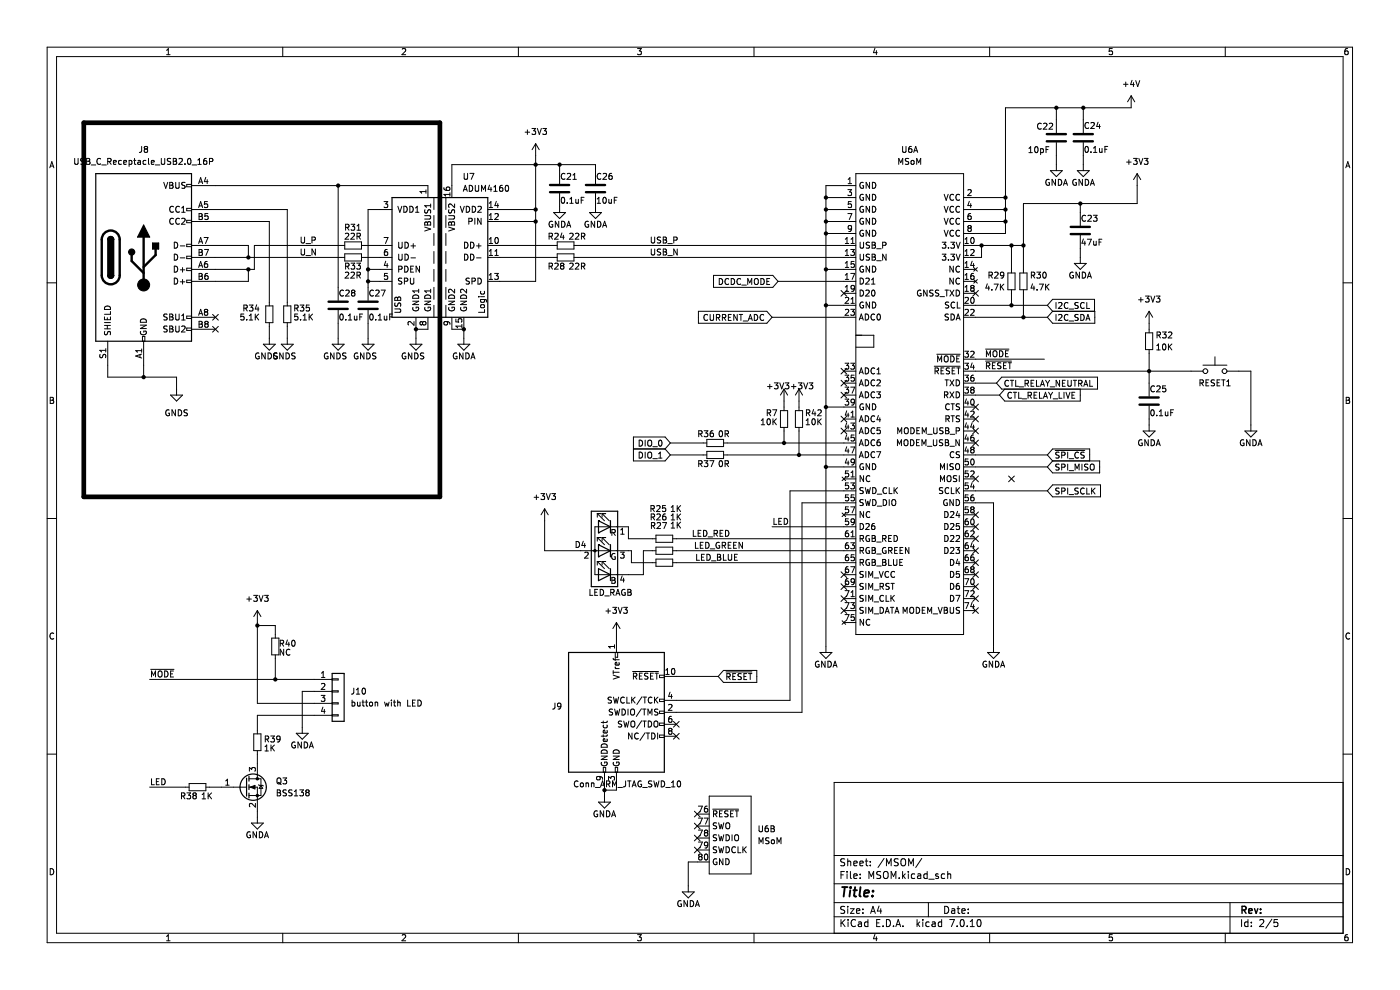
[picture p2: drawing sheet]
<svg xmlns="http://www.w3.org/2000/svg" width="297mm" height="210mm" viewBox="0 0 297 210" stroke-linecap="round" stroke-linejoin="round" font-family="sans-serif">
<g fill="none" stroke="#000" stroke-width=".21">
<path d="M10 10h276.9v190h-276.9zM12 12h272.9v186h-272.9zM35.3 11.6h.8M35.3 10.7l.4-.4v1.3M60 10v2M85.3 10.4l.5-.1 .3 .4-.8 .9h.8M110 10v2M135.2 10.3h.9l-.5 .5 .4 .1v.6l-.2 .1-.6-.1M160 10v2M185.6 10.2l-.3 1h.8M185.9 10.7v.9M209.9 10v2"/>
<path d="M236 10.3h-.7v.6h.6l.1 .6-.2 .1-.5-.1M238.3 17.9h1M238.8 17.4v1M240.1 17l-.3 .9h.8M240.5 17.5v.9M240.9 17.1l.5 1.3 .4-1.3M259.9 10v2M285.9 10.3l-.4 .1-.2 .2v.8l.2 .2 .5-.1-.1-.6-.4-.1-.2 .2M10.6 35.6l.4-1.3 .4 1.3M10.7 35.2h.6M15.8 33.6v1l.3 .3 .3-.1 .2-.2v-1M17.8 33.7h-.6v.4l.5 .2 .1 .3-.2 .3-.5-.1"/>
<path d="M18.4 33.6h.4l.2 .2-.2 .4 .2 .1 .1 .3-.2 .3h-.5zM18.4 34.2h.4M19.3 35h1M21.3 33.7a.56 .56 0 0 0-.8 .5 .56 .56 0 0 0 .8 .5M21.6 35h1M22.9 34.3l.6-.1v-.5l-.6-.1v1.3M23.2 34.3l.4 .6M24.1 34.4l.6-.1-.1-.2-.4-.1-.1 .2v.6h.5M25.8 34.1l-.4-.1-.2 .3 .1 .5h.5M26.2 34.4l.6-.1v-.2l-.4-.1-.2 .2 .1 .6h.5M27.4 34.1l.4-.1 .2 .3-.1 .5h-.5M27.4 34v1.3"/>
<path d="M28.4 34h.4M28.5 33.6v1.1l.3 .2M29.3 34.1h.4l.1 .8M29.8 34.3l-.6 .3 .2 .3 .4-.1M30 31.1v1l-.4 .2M30.8 31.6l-.2-.2 .2-.3h.3l.2 .2-.2 .3M30.8 31.6l-.2 .2 .1 .4 .1 .1h.4l.1-.2v-.3l-.2-.2M30.8 31.6h.3M31 34.1l-.4-.1-.2 .3 .1 .5h.5M31.5 33.6v1.1l.2 .2M32.1 34.4l.6-.1-.1-.2-.3-.1-.2 .2 .1 .6h.4M33 35h.9"/>
<path d="M34.2 33.6v1l.3 .3 .3-.1 .1-.2v-1M34.7 38.7l.5 1.2 .4-1.2M36 38.7h.4l.3 .2-.3 .4 .3 .1v.3l-.2 .2h-.5zM36 39.3h.4M36.2 33.7h-.6v.4l.5 .2 .1 .3-.2 .3-.5-.1M36.8 33.6h.4l.2 .2-.2 .4 .2 .1 .1 .3-.3 .3h-.4zM36.8 34.2h.4M37.3 38.7v1l.2 .2h.4l.1-.2v-1M38 33.7l.5-.1 .2 .4-.8 .9h.8M39.2 34.7v.2M39.3 38.7l-.7 .1v.4l.6 .2 .1 .3-.3 .2h-.5M39.6 39.1h1v.5h-1z"/>
<path d="M39.9 33.7l.2-.1a.68 .68 0 0 1 .4 .6 .68 .68 0 0 1-.4 .7l-.3-.5zM40.6 39.4h50.2v2.5M40.8 35h.9M42 34.9h.7M42 34l.3-.4v1.3M42.1 39l.5-1.3 .4 1.3M42.3 38.6h.6M43.7 37.6l-.3 .9h.7M43.8 33.6l-.4 .1-.2 .2v.7l.2 .3 .4-.2v-.6h-.4l-.2 .2M44 38.1v.9M44.4 34.3l.6-.1 .1-.5-.7-.1v1.3M71.7 39.4v24.3"/>
<path d="M94.2 39.8v.4l.3 .1 .7 .1 .2-.2-.1-.5-.6 .1v.4l.2 .2M98.5 36.8v1l.2 .2h.4l.1-.2v-1M99.6 39.3a.64 .64 0 0 1 .7 .6 .64 .64 0 0 1-.7 .7zM99.7 36.8h.8l-.5 1.2M100.8 39.3v1l.3 .3 .3-.1 .2-.2v-1M103.8 39.3l-.3 .9h.8M104.2 39.7v.9M104.8 39.7l.3-.4v1.3M106.6 39.3l-.4 .1-.2 .2v.7l.2 .3 .4-.1v-.6l-.4-.1-.2 .2M107.3 39.4l.2-.1a.68 .68 0 0 1 .4 .6 .68 .68 0 0 1-.4 .7l-.3-.5zM111.4 28h1M111.9 27.6v.9"/>
<path d="M112.8 27.3h.8l-.4 .4 .4 .2v.5l-.2 .1-.6-.1M113.6 30.5v29.2h-10.1M113.6 30.5l-.7 1.3M113.6 30.5l.8 1.3M114 27.3l.4 1.2 .4-1.2M115.1 27.3h.8l-.4 .4 .4 .2v.5l-.2 .1-.6-.1M118.7 34.9v4.1M119.9 36.9a.56 .56 0 0 0-.8 .5 .56 .56 0 0 0 .8 .5M120.3 36.9l.5-.1 .3 .3-.8 .9h.8M121.5 38h.8M121.5 37.1l.4-.3v1.2M126.3 39v-4.1h-30.4v7"/>
<path d="M127.5 36.9a.56 .56 0 0 0-.8 .5 .56 .56 0 0 0 .8 .5M128 36.9l.4-.1 .3 .3-.8 .9h.8M129.8 36.8h-.4l-.2 .3v.7l.2 .2 .4-.1v-.6h-.4l-.2 .2M179.9 39h.8M179.9 38l.4-.3v1.3M181.6 39.4h-6.4v99M181.6 36.8h22.8v97.8h-22.8zM183.1 38.7a.58 .58 0 0 0-.7 .6 .58 .58 0 0 0 .8 .5v-.4h-.2M184.5 38.7v1.2l-.8-1.2v1.2M185.1 38.7a.64 .64 0 0 1 .7 .6 .64 .64 0 0 1-.7 .6zM190.7 34.9v-1.3l.4 .9 .4-.9v1.3M191.5 31.1v1l.2 .2h.4l.1-.2v-1"/>
<path d="M192.8 33.7h-.7v.4l.6 .2 .1 .3-.3 .3-.4-.1M193.3 34.1l.2-.1 .4 .1-.1 .7-.5-.1zM193.4 31.1h-.4l-.2 .3-.1 .7 .3 .2 .4-.1v-.6l-.4-.1-.3 .3M193.8 32.3l.5-1.2 .4 1.2M194 32h.6M194.5 34.9v-1.3l.4 .9 .4-.9v1.3M218.3 32.4h.7M218.3 31.5l.3-.4v1.3M219.7 31.2l.1-.1a.68 .68 0 0 1 .4 .6 .68 .68 0 0 1-.4 .7 .84 .84 0 0 1-.1-1.2zM220.8 31.6l.3-.1 .3 .3-.2 .5h-.4M220.8 31.5v1.3M220.9 26.3a.56 .56 0 0 0-.8 .5 .56 .56 0 0 0 .8 .5"/>
<path d="M221.4 26.3l.5-.2 .2 .4-.8 .9h.8M221.9 31.7h.4M222.5 31.1h-.6v1.3M222.6 38.1a.58 .58 0 0 0-.7 .6 .58 .58 0 0 0 .7 .5v-.4h-.2M222.6 26.3l.5-.2 .2 .4-.8 .9h.8M222.8 36.2h2.6l-1.3 1.3zM223.9 38v1.3l-.7-1.3v1.3M224.1 22.9v5.3M224.1 30.2v6M224.5 38a.64 .64 0 0 1 .8 .7 .64 .64 0 0 1-.8 .6zM225.6 39.3l.4-1.3 .5 1.3M225.7 39h.6"/>
<path d="M228.3 38.1a.58 .58 0 0 0-.7 .6 .58 .58 0 0 0 .8 .5v-.4h-.3M228.5 36.2h2.6l-1.3 1.3zM229.6 38v1.3l-.7-1.3v1.3M229.8 22.9v5.3M229.8 30.2v6M230.2 38a.64 .64 0 0 1 .8 .7 .64 .64 0 0 1-.8 .6zM230.3 31.2l.2-.1a.68 .68 0 0 1 .4 .6 .68 .68 0 0 1-.4 .6l-.3-.5zM230.9 26.1a.56 .56 0 0 0-.7 .5 .56 .56 0 0 0 .7 .5M231.3 39.3l.4-1.3 .5 1.3M231.4 32.2v.1M231.4 26.1l.5-.1 .3 .3-.8 1h.8M231.4 39h.6"/>
<path d="M232 32.3h.7M232 31.4l.3-.3v1.2M232.9 25.9l-.3 .9h.8M233.2 31.5l.1 .8 .5-.1M233.2 26.4v.9M233.8 31.5v.8M234.4 31.7h.4M235 31.1h-.6v1.2M239 34.4h1M239.5 33.9v1M240 20.3v2.6h-26.7v26.6h-8.9M240 20.3l-.8 1.3"/>
<path d="M240 20.3l.7 1.3M240.5 33.6h.7l-.4 .5 .4 .1v.5l-.2 .2-.5-.2M241.2 36.8v6.4h-24.1v14.7M241.2 36.8l-.7 1.3M241.2 36.8l.8 1.3M241.6 33.6l.4 1.3 .4-1.3M242.7 33.6h.8l-.4 .5 .4 .1v.5l-.2 .2-.6-.2M285.5 35.6l.4-1.3 .5 1.3M285.6 35.2h.6M10 60h2M36.8 43.9a.56 .56 0 0 0-.8 .5 .56 .56 0 0 0 .8 .5M36.8 46.4a.56 .56 0 0 0-.8 .5 .56 .56 0 0 0 .8 .5"/>
<path d="M37 59a.64 .64 0 0 1 .7 .6 .64 .64 0 0 1-.7 .7zM37 51.4a.64 .64 0 0 1 .7 .6 .64 .64 0 0 1-.7 .6zM37 53.9a.64 .64 0 0 1 .7 .7 .64 .64 0 0 1-.7 .6zM37 56.5a.64 .64 0 0 1 .7 .6 .64 .64 0 0 1-.7 .6zM38.1 46.4a.56 .56 0 0 0-.8 .5 .56 .56 0 0 0 .8 .5M38.1 43.9a.56 .56 0 0 0-.8 .5 .56 .56 0 0 0 .8 .5M38.2 52.2h1M38.2 54.7h1M38.2 57.2h1M38.2 59.8h1M38.5 45h.8M38.5 46.4l.5-.1 .3 .4-.8 .9h.8"/>
<path d="M38.5 44.1l.4-.3v1.2M38.7 56.8v.9M38.7 59.3v1M39.6 44.2h1v.5h-1zM39.6 46.7h1v.5h-1zM39.6 51.8h1v.5h-1zM39.6 54.4h1v.5h-1zM39.6 56.9h1v.5h-1zM39.6 59.4h1v.5h-1zM40.6 54.6h32.5M40.6 52.1h12.1v2.5M40.6 44.4h20.3v20.5"/>
<path d="M40.6 47h16.5v17.9M42.1 44l.5-1.2 .4 1.2M42.1 56.7l.5-1.2 .4 1.2M42.1 51.6l.5-1.2 .4 1.2M42.2 52.9h.5l.2 .3-.2 .3 .2 .1 .1 .3-.3 .3h-.5zM42.2 58h.5l.2 .2-.2 .4 .2 .1 .1 .3-.3 .3h-.5zM42.2 45.3h.5l.2 .2-.2 .4 .2 .1 .1 .3-.3 .3h-.5zM42.2 45.9h.5M42.2 58.6h.5M42.2 53.5h.5M42.3 51.3h.6M42.3 56.4h.6"/>
<path d="M42.3 43.7h.6M43.3 50.4h.8l-.5 1.2M43.4 52.9h.8l-.5 1.3M44 55.5h-.4l-.2 .3v.7l.2 .2 .4-.1v-.6l-.4-.1-.2 .3M44 42.8h-.6v.6l.6-.1v.6l-.2 .1-.4-.1M44 58l-.3 .1-.2 .2-.1 .7 .3 .3 .4-.2-.1-.6h-.3l-.3 .2M44.1 45.3h-.6l-.1 .6 .6-.1 .1 .6-.2 .2-.5-.2M52.7 57.1v2.6h-12.1M63.9 52.8v1.1l.2 .2 .4-.1 .1-.1v-1.1M63.9 50.3v1l.2 .3 .4-.1 .1-.2v-1M64.9 54.2h1M64.9 51.7h1"/>
<path d="M66.2 50.9h.6v-.5l-.6-.1v1.3M66.9 52.8v1.3l-.7-1.3v1.3M73.1 52.1h-19.1v5h-13.4M73.1 51.3h3.6v1.5h-3.6zM73.1 53.8h3.6v1.6h-3.6zM73.3 57.8l.4-.1 .3 .4-.8 .9h.8M73.3 49.6l.4-.1 .3 .3-.8 .9h.8M73.3 56.5l.6-.1 .1-.5-.7-.1v1.3M73.3 48.2h.6l.1-.5-.7-.1v1.2M73.6 56.5l.4 .6M73.6 48.2l.4 .6M74.5 47.6h.8l-.5 .5 .4 .1v.5l-.2 .1-.5-.1"/>
<path d="M74.5 57.8l.5-.1 .2 .4-.8 .9h.8M74.5 55.8h.8l-.5 .5 .4 .1v.6l-.2 .1-.5-.1M74.5 49.6l.5-.1 .2 .3-.8 .9h.8M75.7 55.8h.8l-.5 .5 .4 .1v.6l-.2 .1-.5-.1M75.7 58.4l.6-.1 .1-.5-.7-.1v1.3M75.7 50.1h.6l.1-.5-.7-.1v1.2M75.7 48.8h.8M75.7 47.9l.4-.3v1.2M76 58.4l.5 .6M76 50.1l.5 .6M76.7 54.6h6.5M76.7 52.1h6.5"/>
<path d="M78.1 57.1h5.1M78.1 59.7h5.1M81.5 50.4h.8l-.5 1.2M81.5 42.8h.8l-.5 .4 .4 .2v.5l-.2 .1-.5-.1M81.8 55.4l-.3 .9h.8M82.1 52.9l-.3 .1-.2 .2-.1 .7 .3 .3 .4-.1-.1-.6-.3-.1-.3 .2M82.1 55.9v.8M82.2 58h-.6l-.1 .6 .6-.1 .1 .6-.2 .2-.5-.2M83.2 44.4h-5.1v19.3M84.4 43.8l.4 1.2 .4-1.2M84.6 57.1h.6v-.5l-.6-.1v1.2M84.6 51.4v1l.2 .2h.4l.1-.2v-1"/>
<path d="M84.6 53.9v1l.2 .3 .4-.1 .1-.2v-1M85.2 59.1h-.6v.4l.5 .2 .1 .3-.2 .3-.5-.1M85.7 43.8a.64 .64 0 0 1 .7 .6 .64 .64 0 0 1-.7 .6zM85.8 59.7l.6-.1 .1-.5-.7-.1v1.3M85.9 56.5a.64 .64 0 0 1 .7 .6 .64 .64 0 0 1-.7 .6zM85.9 51.4a.64 .64 0 0 1 .7 .6 .64 .64 0 0 1-.7 .6zM85.9 53.9a.64 .64 0 0 1 .7 .7 .64 .64 0 0 1-.7 .6zM86.9 43.8a.64 .64 0 0 1 .8 .6 .64 .64 0 0 1-.8 .6zM87.1 59v1l.2 .3 .4-.1 .1-.2v-1M87.1 57.1h.4M87.2 52.2h.9M87.2 54.7h.9"/>
<path d="M87.7 51.7v.9M87.7 56.5h-.6v1.2h.6M88.1 45h.8M88.1 44.1l.4-.3v1.2M89 56.5v1.2l-.7-1.2v1.2M90.1 48.2l1.3 .4-1.3 .4M90.1 45.7h1l.3 .3-.1 .4-.2 .1h-1M90.2 47.2l.3-.1 .2 .2 .1-.2 .3-.1 .3 .3v.4h-1.3zM90.2 44.5v.6h.4l.2-.5 .3-.1 .3 .2-.1 .5M90.4 40.6h-1.3l.4 .4M90.4 40.3v.7M90.7 47.3v.4"/>
<path d="M91.4 43.3v.7M91.4 43.6h-1.3l.4 .4M92.1 41.9v2.5M92.1 45.7v2.6M92.1 49.5v2.6M92.1 53.3v2.6M92.1 57.1v2.6M94.6 41.9v2.5M94.6 45.7v2.6M94.6 49.5v2.6M94.6 53.3v2.6M94.6 57.1v2.6"/>
<path d="M95.2 48.2l1.2 .4-1.2 .4M95.2 45.7h1l.2 .3v.4l-.2 .1h-1M95.2 44.5l.1 .6h.4l.2-.5 .3-.1 .2 .2v.5M95.2 47.2l.3-.1 .3 .2 .1-.2 .3-.1 .2 .3v.4h-1.2zM95.4 40.9v.7M95.4 41.2h-1.2l.3 .4M95.8 47.3v.4M96.4 43.3v.8l-.9-.8-.3 .2 .1 .5M97.6 43.8l.5 1.2 .4-1.2M98.3 40.6l.4-1.3 .4 1.3M98.4 40.2h.6M98.6 51.4a.64 .64 0 0 1 .7 .6 .64 .64 0 0 1-.7 .6z"/>
<path d="M98.6 53.9a.64 .64 0 0 1 .7 .7 .64 .64 0 0 1-.7 .6zM98.9 43.8a.64 .64 0 0 1 .7 .6 .64 .64 0 0 1-.7 .6zM99.5 47l.6-.1v-.5l-.6-.1v1.3M99.6 59.1h-.7v.4l.6 .2 .1 .3-.3 .3-.4-.1M99.8 51.4a.64 .64 0 0 1 .8 .6 .64 .64 0 0 1-.8 .6zM99.8 53.9a.64 .64 0 0 1 .8 .7 .64 .64 0 0 1-.8 .6zM100.1 59.7l.6-.1 .1-.5-.7-.1v1.3M100.2 43.8a.64 .64 0 0 1 .7 .6 .64 .64 0 0 1-.7 .6zM100.7 46.3v1.3M101.1 52.2h1M101.1 54.7h1M101.4 59a.64 .64 0 0 1 .7 .6 .64 .64 0 0 1-.7 .7z"/>
<path d="M101.4 43.9l.5-.1 .2 .3-.8 .9h.8M101.6 51.7v.9M102.1 46.3v1.3l-.8-1.3v1.3M102.2 40.6v-1.3l.4 .9 .4-.9v1.3M103.5 54.6h14.7M103.5 52.1h14.7M103.5 44.4h10.1M103.5 47h10.1M103.8 54.2h.7M103.8 51.6h.7M103.8 59.3h.7M103.8 44h.7"/>
<path d="M103.8 46.6h.7M103.8 43.1l.3-.3v1.2M103.8 45.7l.3-.4v1.3M103.8 50.7l.3-.3v1.2M103.8 53.3l.3-.4v1.3M103.8 58.4l.3-.4v1.3M104.8 40.6h.7M104.9 58h.8l-.4 .5 .4 .1v.5l-.2 .2-.6-.2M105 54.2h.7M105 45.4l.5-.1 .2 .4-.8 .9h.8M105 53.3l.4-.4v1.3M105.1 50.5l.2-.1a.68 .68 0 0 1 .4 .6 .68 .68 0 0 1-.4 .6l-.3-.4z"/>
<path d="M105.3 42.7l-.3 .9h.8M105.6 43.2v.8M116.5 56.5l.6-.1 .1-.5-.7-.1v1.3M116.5 50.1h.6l.1-.5-.7-.1v1.2M116.8 50.1l.4 .6M116.8 56.5l.4 .6M117.2 47a.58 .58 0 0 0-.7 .6 .58 .58 0 0 0 .8 .5v-.4h-.3M117.4 45.1h2.6l-1.3 1.3zM117.7 49.6l.5-.1 .2 .3-.8 .9h.8M117.7 55.9l.5-.1 .2 .4-.8 .9h.8M118.2 51.3h3.6v1.5h-3.6zM118.2 53.8h3.6v1.6h-3.6z"/>
<path d="M118.5 46.9v1.3l-.7-1.3v1.3M118.7 41v4.1M119.1 46.9a.64 .64 0 0 1 .8 .7 .64 .64 0 0 1-.8 .6zM119.1 56.4l-.2 .2 .1 .4 .1 .1 .4-.1 .1-.2v-.2l-.2-.2M119.1 56.4l-.2-.3 .2-.3h.3l.2 .3-.2 .3M119.1 56.4h.3M119.2 42l.2-.1a.68 .68 0 0 1 .4 .6 .68 .68 0 0 1-.4 .6l-.3-.5zM119.2 49.4l-.3 .9h.8M119.5 49.9v.8M120.2 48.2l.4-1.3 .5 1.3M120.3 43v.1M120.3 47.8h.7"/>
<path d="M120.9 55.9l.5-.1 .2 .4-.8 .9h.8M120.9 49.6l.5-.1 .2 .3-.8 .9h.8M120.9 43.1h.7M120.9 42.2l.3-.3v1.2M121.8 54.6h59.8M121.8 52.1h59.8M122.1 55.9l.5-.1 .2 .4-.8 .9h.8M122.1 49.6l.5-.1 .2 .3-.8 .9h.8M122.2 42.3v.8l.5-.1M122.7 42.3v.8M123.3 42.5h.4M123.3 50.1h.7v-.5l-.7-.1v1.2"/>
<path d="M123.3 56.5l.7-.1v-.5l-.7-.1v1.3M123.7 56.5l.4 .6M123.7 50.1l.4 .6M123.9 41.9h-.6v1.2M124.8 47a.58 .58 0 0 0-.7 .6 .58 .58 0 0 0 .8 .5v-.4h-.3M125.1 45.1h2.5l-1.3 1.3zM126.2 46.9v1.3l-.8-1.3v1.3M126.3 41v4.1M126.7 43.1h.7M126.7 42.2l.3-.3v1.2M126.8 46.9a.64 .64 0 0 1 .7 .7 .64 .64 0 0 1-.7 .6zM127.8 48.2l.5-1.3 .4 1.3"/>
<path d="M128 47.8h.6M128.1 41.9h.1a.68 .68 0 0 1 .4 .6 .68 .68 0 0 1-.4 .6 .84 .84 0 0 1-.1-1.2zM129.2 42.3v.8l.5-.1M129.7 42.3v.8M130.3 42.5h.4M130.9 41.9h-.6v1.2M138.2 50.3v1l.2 .3 .4-.1 .1-.2v-1M138.2 52.8v1.1l.2 .2 .4-.1 .1-.1v-1.1M140.2 52.9h-.7v.4l.5 .2 .2 .4-.3 .2-.5-.1M140.2 50.3l-.7 .1v.4l.5 .2 .2 .3-.3 .3-.5-.1M140.7 52.8h.4l.3 .3-.3 .3 .3 .1v.4l-.2 .2h-.5zM140.7 50.3h.4l.3 .2-.3 .4 .3 .1v.3l-.2 .3h-.5z"/>
<path d="M140.7 53.4h.4M140.7 50.9h.4M141.7 54.2h.9M141.7 51.7h.9M142.9 50.9h.6l.1-.5-.7-.1v1.3M143.7 52.8v1.3l-.8-1.3v1.3M151.4 58.4h12.5l1.2 1.3-1.2 1.3h-12.5zM152.6 59.1a.64 .64 0 0 1 .7 .6 .64 .64 0 0 1-.7 .7zM154.6 59.2a.56 .56 0 0 0-.8 .5 .56 .56 0 0 0 .8 .5M155.1 59.1a.64 .64 0 0 1 .8 .6 .64 .64 0 0 1-.8 .7zM157.1 59.2a.56 .56 0 0 0-.8 .5 .56 .56 0 0 0 .8 .5M160.1 59.3l.2-.2a.43 .43 0 0 1 .6 .4v.4a.42 .42 0 0 1-.5 .5 .42 .42 0 0 1-.4-.5z"/>
<path d="M161.4 59.1a.64 .64 0 0 1 .7 .6 .64 .64 0 0 1-.7 .7zM162.7 59.7h.4M163.3 59.1h-.6v1.3h.6M165.1 59.7h16.5M175.2 57.1h6.4M175.2 49.5h6.4M175.2 41.9h6.4M175.2 44.4h6.4M175.2 47h6.4M179.3 50.7l.4-.3v1.2M179.3 53.3l.4-.4v1.3M179.3 55.8l.4-.3v1.2"/>
<path d="M179.3 58.4l.4-.4v1.3M179.3 54.2h.8M179.3 51.6h.8M179.3 56.7h.8M179.3 59.3h.8M179.9 40.2h.8l-.5 .5 .4 .1v.6l-.2 .1-.5-.1M179.9 45.3h.8l-.5 1.3M180.5 52.9h.8l-.5 .5 .4 .1v.6l-.2 .1-.5-.1M180.5 58h.8l-.5 1.3M180.5 51.6h.8M180.5 50.7l.4-.3v1.2M180.6 42.8h-.6l-.1 .6 .6-.1 .1 .6-.2 .1-.5-.1"/>
<path d="M180.7 48.4l-.3 .2h-.3l-.1-.6 .4-.2 .3 .3-.1 .7-.2 .2-.3 .1M181.2 55.5h-.6l-.1 .6 .6-.1 .1 .6-.2 .1-.5-.1M182.5 51.4v1l.2 .2h.4l.1-.2v-1M182.5 53.9v1l.2 .3 .4-.1 .1-.2v-1M182.5 59a.64 .64 0 0 1 .7 .6 .64 .64 0 0 1-.7 .7zM183.1 41.3a.58 .58 0 0 0-.7 .6 .58 .58 0 0 0 .8 .5v-.5h-.2M183.1 43.8a.58 .58 0 0 0-.7 .6 .58 .58 0 0 0 .8 .5v-.4h-.2M183.1 46.4a.58 .58 0 0 0-.7 .5 .58 .58 0 0 0 .8 .5v-.4h-.2M183.1 48.9a.58 .58 0 0 0-.7 .6 .58 .58 0 0 0 .8 .5v-.4h-.2M183.1 56.5a.58 .58 0 0 0-.7 .6 .58 .58 0 0 0 .8 .5v-.4h-.2M183.7 59.1l.5-.1 .2 .4-.8 .9h.8M184.5 41.2v1.3l-.8-1.3v1.3"/>
<path d="M184.5 43.8v1.2l-.8-1.2v1.2M184.5 46.3v1.3l-.8-1.3v1.3M184.5 48.8v1.3l-.8-1.3v1.3M184.5 56.5v1.2l-.8-1.2v1.2M184.5 51.4l-.7 .1v.4l.5 .2 .2 .3-.3 .2h-.5M184.5 54h-.7v.4l.5 .2 .2 .3-.3 .3-.5-.1M184.9 59.4l.4-.4v1.3M185 53.9h.4l.3 .3-.3 .3 .3 .1v.3l-.2 .3h-.5zM185 51.4h.4l.3 .2-.3 .4 .3 .1v.3l-.2 .2h-.5zM185 52h.4M185 54.5h.4M185.1 48.8a.64 .64 0 0 1 .7 .7 .64 .64 0 0 1-.7 .6z"/>
<path d="M185.1 41.2a.64 .64 0 0 1 .7 .7 .64 .64 0 0 1-.7 .6zM185.1 43.8a.64 .64 0 0 1 .7 .6 .64 .64 0 0 1-.7 .6zM185.1 46.3a.64 .64 0 0 1 .7 .6 .64 .64 0 0 1-.7 .7zM185.1 56.5a.64 .64 0 0 1 .7 .6 .64 .64 0 0 1-.7 .6zM186 52.8h.9M186 55.3h.9M187.3 52h.6v-.5l-.6-.1v1.2M188 53.9v1.3l-.7-1.3v1.3M199.9 51.4h.8l-.5 .5 .4 .1v.5l-.2 .1-.5-.1M199.9 53.9h.8l-.5 .5 .4 .1v.6l-.2 .1-.5-.1M200.3 43.8l.4 1.2 .4-1.2M200.3 46.3l.4 1.3 .4-1.3"/>
<path d="M200.3 41.2l.4 1.3 .4-1.3M200.3 48.8l.4 1.3 .4-1.3M201.2 52.5v.1M201.2 55.1v.1M201.7 51.4h.8l-.4 .5 .3 .1v.5l-.2 .1-.5-.1M201.7 53.9h.8l-.4 .5 .3 .1v.6l-.2 .1-.5-.1M202.2 56.5v1.2l-.7-1.2v1.2M202.2 59v1.3l-.7-1.3v1.3M202.3 49a.56 .56 0 0 0-.8 .5 .56 .56 0 0 0 .8 .5M202.3 46.4a.56 .56 0 0 0-.8 .5 .56 .56 0 0 0 .8 .5M202.3 41.3a.56 .56 0 0 0-.8 .6 .56 .56 0 0 0 .8 .5M202.3 43.9a.56 .56 0 0 0-.8 .5 .56 .56 0 0 0 .8 .5"/>
<path d="M202.8 51.4l.5 1.2 .4-1.2M202.8 53.9l.5 1.3 .4-1.3M203.6 56.6a.56 .56 0 0 0-.8 .5 .56 .56 0 0 0 .8 .5M203.6 49a.56 .56 0 0 0-.8 .5 .56 .56 0 0 0 .8 .5M203.6 43.9a.56 .56 0 0 0-.8 .5 .56 .56 0 0 0 .8 .5M203.6 59.1a.56 .56 0 0 0-.8 .5 .56 .56 0 0 0 .8 .5M203.6 41.3a.56 .56 0 0 0-.8 .6 .56 .56 0 0 0 .8 .5M203.6 46.4a.56 .56 0 0 0-.8 .5 .56 .56 0 0 0 .8 .5M204.4 52.1h12.7M204.4 57.1h2.6M204.4 41.9h8.9M204.4 44.4h8.9"/>
<path d="M204.4 47h8.9M204.4 59.7h2.6M204.7 54.2h.7M204.7 51.6h.7M204.7 50.7l.4-.3v1.2M204.7 53.3l.4-.4v1.3M204.7 55.8l.4-.3v1.2M204.7 58.4l.4-.4v1.3M204.7 56.7h.7M204.7 59.3h.7M205.3 40.3l.5-.1 .2 .4-.7 .9h.7M205.6 48.4l-.3 .2 .1 .4 .2 .1 .3-.1 .1-.1v-.3l-.2-.2"/>
<path d="M205.6 48.4l-.3-.3 .3-.3h.2l.2 .3-.2 .3M205.6 48.4h.2M205.6 42.7l-.3 .9h.8M205.9 53l.5-.1 .3 .4-.8 .9h.8M205.9 45.3l-.3 .1-.2 .2-.1 .7 .3 .3 .4-.2-.1-.6h-.3l-.3 .2M205.9 43.2v.8M206 50.5l.2-.1a.68 .68 0 0 1 .5 .6 .68 .68 0 0 1-.5 .6l-.3-.4zM206.2 55.4l-.3 .9h.8M206.5 58l-.3 .1-.2 .2-.1 .7 .3 .3 .4-.2-.1-.6h-.3l-.3 .2M206.5 55.9v.8M206.6 56.8l.7 .7M206.6 59.3l.7 .8"/>
<path d="M207.3 56.8l-.7 .7M207.3 59.3l-.7 .8M208.2 52.1v2.5h-3.8M209.8 58.4l.6-.1 .1-.5-.7-.1v1.3M210.1 58.4l.4 .6M211 57.8l.5-.1 .2 .4-.7 .9h.7M213 58.3l-.3 .2h-.4v-.7l.4-.1 .3 .3-.1 .7-.2 .2-.4 .1M213.8 57.9h1.5v3.6h-1.5zM214.6 52.1v5.8M216.4 57.9h1.5v3.6h-1.5zM218.8 58.4l.6-.1 .1-.5-.7-.1v1.3M219.1 58.4l.4 .6"/>
<path d="M219.9 57.7h.8l-.4 .5 .4 .1v.6l-.2 .1-.6-.1M221.4 57.8l.1-.1a.68 .68 0 0 1 .5 .7 .68 .68 0 0 1-.5 .6 .84 .84 0 0 1-.1-1.2zM227.7 57.8a.58 .58 0 0 0-.8 .6 .58 .58 0 0 0 .8 .5v-.4h-.2M227.9 55.9h2.5l-1.2 1.2zM229 57.7v1.3l-.7-1.3v1.3M229.2 43.2v4.7M229.2 49.9v6M229.6 57.7a.64 .64 0 0 1 .7 .7 .64 .64 0 0 1-.7 .6zM229.8 50.7l-.3 .9h.8M230.1 51.2v.8M230.3 45.8a.56 .56 0 0 0-.8 .5 .56 .56 0 0 0 .8 .5M230.7 50.7h.8l-.5 1.3"/>
<path d="M230.7 59l.4-1.3 .4 1.3M230.8 45.8l.5-.1 .2 .3-.8 .9h.8M230.8 58.6h.6M231.9 45.7h.8l-.4 .4 .4 .2v.5l-.2 .1-.6-.1M232 51.2l.1 .8 .5-.1M232.6 51.2v.8M233.2 51.3h.4M233.8 50.7h-.6v1.3M284.9 60h2M21.2 75.2l.1 .6h.4l.2-.5 .3-.1 .2 .2v.5M22.2 69.8h1.2M22.2 67.2v.6h1.2v-.6"/>
<path d="M22.2 69h1.2M22.2 68.4h1.2M22.2 65.2a.68 .68 0 0 1 .8-.2 .68 .68 0 0 1 .4 .6h-1.2zM22.2 70.3l.1 .7h.3l.3-.6 .3-.1 .2 .2v.5M22.4 74v.7M22.4 74.3h-1.2l.3 .4M22.8 67.4v.4M22.8 69v.8M22.9 72.4v7.6h14.6v3.8M23.4 66.1v.6h-1.2M29.7 75.2v.6M29.8 69h1.3l-1.3 .7h1.3"/>
<path d="M29.8 70.3a.58 .58 0 0 0 .6 .7 .58 .58 0 0 0 .5-.8h-.4v.3M29.8 67.9a.68 .68 0 0 1 .8-.2 .68 .68 0 0 1 .5 .7h-1.3zM30.1 75.1l-1.3 .4 1.3 .4M30.1 74v.7M30.1 74.4h-1.3l.3 .3M30.2 71.4h.5v1h-.5zM30.5 72.4v7.6M35.5 66.7h-.7v.4l.5 .2 .2 .3-.3 .3-.5-.1M35.5 69.2l-.7 .1v.3l.5 .3 .2 .3-.3 .2h-.5M36 66.6h.4l.3 .3-.3 .3 .3 .1v.3l-.2 .3h-.5zM36 69.2h.4l.3 .2-.3 .4 .3 .1v.3l-.2 .2h-.5zM36 67.2h.4"/>
<path d="M36 69.8h.4M37.3 66.6v1l.2 .3 .4-.1 .1-.2v-1M37.3 69.2v1l.2 .2h.4l.1-.2v-1M38.5 67.9h.8M38.5 69.3l.5-.1 .3 .3-.8 .9h.8M38.5 67l.4-.4v1.3M39.6 67h1v.6h-1zM39.6 69.6h1v.5h-1zM40.6 67.3h5.1M40.6 69.8h5.1M42.1 66.9l.5-1.3 .4 1.3M42.2 68.2h.5l.2 .2-.2 .4 .2 .1 .1 .3-.3 .2h-.5z"/>
<path d="M42.2 68.8h.5M42.3 66.5h.6M43.6 66.2l-.2-.3 .2-.3h.2l.3 .3-.3 .3M43.6 66.2l-.2 .2v.4l.2 .1 .4-.1 .1-.2v-.2l-.3-.2M43.6 66.2h.2M43.7 68.7l-.3-.2 .3-.3h.2l.3 .2-.3 .3M43.7 68.7l-.3 .2 .1 .4 .2 .1h.3l.2-.2v-.3l-.3-.2M43.7 68.7h.2M45.1 69.2l1.2 1.3M45.1 66.7l1.2 1.2M46.3 69.2l-1.2 1.3M46.3 66.7l-1.2 1.2"/>
<path d="M51.7 66.6h-.6v.6h.6v.6l-.1 .1-.5-.1M51.7 65.4l.6-.1 .1-.5-.7-.1v1.3M52 65.4l.5 .6M52.3 67.8v.1M52.9 64.7h.8l-.5 .5 .4 .1v.6l-.2 .1-.5-.1M52.9 67.9h.7M52.9 67l.3-.4v1.3M54.2 66.6v1.3M54.3 67.2l.6 .7M54.5 64.6l-.3 1h.7M54.8 65.1v.9M54.9 66.6l-.7 .7"/>
<path d="M54.9 74.9a.58 .58 0 0 0-.7 .6 .58 .58 0 0 0 .8 .5v-.4h-.3M55.9 73h2.5l-1.3 1.3zM56.3 74.9v1.2l-.8-1.2v1.2M56.4 64.9h1.5v3.5h-1.5zM56.9 74.9a.64 .64 0 0 1 .7 .6 .64 .64 0 0 1-.7 .6zM57.1 68.4v4.6M58.1 76.1h.5M58.1 75.1l.1 .3 .6 .4M58.4 74.9l-.3 .1M58.6 75.6h.2v.4l-.2 .1M58.6 74.9a.65 .65 0 0 0-.6 .5 .65 .65 0 0 0 .4 .7M58.6 74.9h.1"/>
<path d="M58.6 74.9h.2M58.7 76.1h-.1M58.8 75.9l-.1 .1M59.7 73h2.5l-1.3 1.3zM60.1 74.9v1.2l-.8-1.2v1.2M60.2 64.9h1.5v3.5h-1.5zM60.7 74.9a.64 .64 0 0 1 .7 .6 .64 .64 0 0 1-.7 .6zM60.9 68.4v4.6M62.5 65.4l.6-.1 .1-.5-.7-.1v1.3M62.6 74.9l-.7 .1v.3l.6 .3 .1 .3-.2 .2h-.5M62.8 65.4l.5 .6M63.2 66.6h-.6l-.1 .6h.6l.1 .6-.2 .1-.5-.1"/>
<path d="M63.7 64.7h.8l-.5 .5 .4 .1v.6l-.2 .1-.5-.1M63.8 67.8v.1M64.3 67.9h.7M64.3 67l.4-.4v1.3M65.6 66.6v1.3M65.6 64.7h-.6l-.1 .6h.6l.1 .6-.2 .1-.5-.1M65.8 67.2l.5 .7M66.3 66.6l-.7 .7M69.5 74.9a.58 .58 0 0 0-.7 .6 .58 .58 0 0 0 .8 .5v-.4h-.3M70.5 73h2.5l-1.3 1.3zM70.9 74.9v1.2l-.8-1.2v1.2M71.5 74.9a.64 .64 0 0 1 .7 .6 .64 .64 0 0 1-.7 .6z"/>
<path d="M71.7 65.8v7.2M72.2 66.7l.2-.1a.68 .68 0 0 1 .4 .6 .68 .68 0 0 1-.4 .7l-.3-.5zM72.9 61.7a.56 .56 0 0 0-.8 .5 .56 .56 0 0 0 .8 .5M73.4 67.8v.1M73.4 61.7l.4-.2 .3 .4-.8 .9h.8M73.4 74.9l-.7 .1v.3l.6 .3 .1 .3-.2 .2h-.5M73.9 67.9h.7M73.9 67l.4-.4v1.3M74.8 62.1l-.2 .2v.4l.2 .1 .4-.1 .1-.1v-.3l-.2-.2M74.8 62.1l-.2-.3 .2-.3h.3l.2 .3-.2 .3M74.8 62.1h.3M75.2 67v.8h.5"/>
<path d="M75.7 67v.9M75.9 74.9a.58 .58 0 0 0-.8 .6 .58 .58 0 0 0 .8 .5v-.4h-.2M76.3 67.2h.4M76.8 73h2.6l-1.3 1.3zM76.9 66.6h-.6v1.3M77.2 74.9v1.2l-.7-1.2v1.2M77.8 74.9a.64 .64 0 0 1 .7 .6 .64 .64 0 0 1-.7 .6zM78.1 65.8v7.2M78.6 66.7l.1-.1a.68 .68 0 0 1 .5 .6 .68 .68 0 0 1-.5 .7l-.3-.5zM79.2 61.7a.56 .56 0 0 0-.8 .5 .56 .56 0 0 0 .8 .5M79.7 67.8v.1M79.7 61.7l.5-.2 .2 .4-.8 .9h.8"/>
<path d="M79.7 74.9l-.6 .1v.3l.5 .3 .1 .3-.2 .2h-.5M80.3 67.9h.7M80.3 67l.3-.4v1.3M80.9 61.5h.8l-.5 1.3M81.5 67l.1 .8h.5M82.1 67v.9M82.7 67.2h.4M83.3 66.6h-.6v1.3M83.7 65.5h1.1l.2 .3v.3l-.2 .2h-1.1M83.8 63.2l.3-.2 .2 .3 .2-.3h.3l.2 .2v.5h-1.3zM83.8 64.3l.1 .6h.3l.3-.5 .3-.1 .2 .2v.5M84.3 63.3v.4"/>
<path d="M86 74.9a.58 .58 0 0 0-.7 .6 .58 .58 0 0 0 .8 .5v-.4h-.2M87 73h2.5l-1.3 1.3zM87.4 74.9v1.2l-.8-1.2v1.2M87.6 63.9h1.2l-1.2 .7h1.2M87.6 65.2a.58 .58 0 0 0 .6 .8 .58 .58 0 0 0 .5-.8h-.4v.2M87.6 62.8a.68 .68 0 0 1 .8-.2 .68 .68 0 0 1 .4 .7h-1.2zM87.8 68.2v.8l-.9-.8-.3 .3 .1 .4M88 74.9a.64 .64 0 0 1 .7 .6 .64 .64 0 0 1-.7 .6zM88.2 67.3v5.7M88.8 61.3v.8M88.8 61.7h-1.2l.3 .4M89.6 68.5l-.2-.3-.3 .3 .1 .3 .1 .1 .3-.2"/>
<path d="M89.6 68.5l.3-.3h.2l.3 .3-.1 .3-.2 .1h-.3l-.2-.2M89.6 68.5v.2M89.9 74.9l-.7 .1v.3l.6 .3 .1 .3-.2 .2h-.5M90.1 63.9h1.3l-1.3 .7h1.3M90.2 62.8a.68 .68 0 0 1 .7-.2 .68 .68 0 0 1 .5 .7h-1.3zM90.2 65.2a.58 .58 0 0 0 .5 .8 .58 .58 0 0 0 .5-.8h-.4v.2M90.8 67.3v2.5h-2.6M91.4 61.3v.8M91.4 61.7h-1.3l.4 .4M92.1 61v2.5M92.1 64.8v2.5M94.6 61v2.5"/>
<path d="M94.6 64.8v2.5M94.7 68.2l.3 .3-.1 .3-.6 .1-.1-.4 .2-.3 .7 .1 .3 .2v.3M95.2 63.9h1.2l-1.2 .7h1.2M95.2 62.8a.68 .68 0 0 1 .8-.2 .68 .68 0 0 1 .4 .7h-1.2zM95.2 65.2a.58 .58 0 0 0 .6 .8 .58 .58 0 0 0 .5-.8h-.4v.2M95.9 67.3v2.5h2.5M96.4 61.3v.8l-.9-.8-.3 .3 .1 .5M96.7 67.7v.6h.6v-.6h.6l.1 .1-.1 .5M96.9 74.9a.58 .58 0 0 0-.7 .6 .58 .58 0 0 0 .7 .5v-.4h-.2M97.1 73h2.6l-1.3 1.3zM97.7 63.9h1.3l-1.3 .7h1.3M97.8 62.8a.68 .68 0 0 1 .8-.2 .68 .68 0 0 1 .4 .7h-1.3z"/>
<path d="M97.8 65.2a.58 .58 0 0 0 .6 .8 .58 .58 0 0 0 .5-.8h-.5v.2M98 68.8v.7M98 69.2h-1.3l.4 .3M98.2 74.9v1.2l-.7-1.2v1.2M98.4 67.3v5.7M98.8 74.9a.64 .64 0 0 1 .8 .6 .64 .64 0 0 1-.8 .6zM99 61.3v.8l-.9-.8-.4 .3 .1 .5M99.9 76.1l.4-1.2 .5 1.2M100 75.8h.6M101.5 62.9h.1M101.9 63.5h1.1l.2 .3v.3M101.9 62.9h.9"/>
<path d="M102 64.7l.5-.1 .3 .4-.3 .3h-.3l-.3-.3zM102 61.8l-.1 .3 .3 .3 .5-.1v-.5M102 63.5l-.1 .4 .3 .2 .5-.1v-.5M102.8 65.6v.7h-1.3M148.2 66h14.5l1.1 1.3-1.1 1.3h-14.5zM150.1 66.8a.56 .56 0 0 0-.8 .5 .56 .56 0 0 0 .8 .6M150.7 66.7v1l.2 .3 .4-.1 .1-.2v-1M152 67.4l.6-.1v-.5l-.6-.1v1.3M152.3 67.4l.4 .6M153.3 67.4l.6-.1v-.5l-.6-.1v1.3M153.6 67.4l.4 .6M154.5 67.3h.4"/>
<path d="M155.1 66.7h-.6v1.3h.6M156.4 66.7v1.3l-.7-1.3v1.3M156.8 66.7h.7M157.2 66.7v1.3M157.4 60.5h.9M157.7 68.1h.9M158.6 60.4v-1.3l.5 .9 .4-.9v1.3M158.8 68l.4-1.3 .4 1.3M158.9 67.6h.6M160 66.7a.64 .64 0 0 1 .8 .6 .64 .64 0 0 1-.8 .7zM162 66.8a.56 .56 0 0 0-.8 .5 .56 .56 0 0 0 .8 .6M163.8 67.3h17.8"/>
<path d="M175.2 64.8h6.4M178.4 61.6l1.2 1.2M178.4 78.1l1.2 1.2M179 78.7h2.6M179 62.2h2.6M179.3 77h.8l-.5 .5 .4 .1v.6l-.2 .1-.5-.1M179.3 79.6h.8l-.5 .5 .4 .1v.5l-.2 .2-.5-.2M179.3 60.9l.4-.4v1.3M179.3 63.2l.5-.1 .3 .3-.8 .9h.8M179.3 61.8h.8M179.3 65.7l.5-.1 .3 .4-.8 .9h.8M179.6 61.6l-1.2 1.2"/>
<path d="M179.6 78.1l-1.2 1.2M180.5 77h.8l-.5 .5 .4 .1v.6l-.2 .1-.5-.1M180.5 65.6h.8l-.5 .5 .4 .1v.6l-.2 .1-.5-.1M180.5 63.4l.4-.3v1.2M180.5 64.3h.8M181.2 79.6h-.6l-.1 .6 .6-.1 .1 .6-.2 .2-.5-.2M181.3 61.1l-.3 .2h-.3l-.1-.6 .4-.2 .3 .3-.1 .7-.2 .2-.3 .1M181.6 71.1h3.8v2.6h-3.8M182.3 67.9l.4-1.3 .4 1.3M182.3 79.3l.4-1.3 .4 1.3M182.4 67.5h.6M182.4 78.9h.6"/>
<path d="M182.5 61.5a.64 .64 0 0 1 .7 .7 .64 .64 0 0 1-.7 .6zM183.1 64.1a.58 .58 0 0 0-.7 .6 .58 .58 0 0 0 .8 .5v-.4h-.2M183.6 66.6a.64 .64 0 0 1 .7 .6 .64 .64 0 0 1-.7 .7zM183.6 78a.64 .64 0 0 1 .7 .7 .64 .64 0 0 1-.7 .6zM183.7 61.7l.5-.2 .2 .4-.8 .9h.8M184.5 64.1v1.2l-.8-1.2v1.2M184.9 60.3h.7M185.1 61.6l.1-.1a.68 .68 0 0 1 .4 .7 .68 .68 0 0 1-.4 .6 .84 .84 0 0 1-.1-1.2zM185.1 64.1a.64 .64 0 0 1 .7 .6 .64 .64 0 0 1-.7 .6zM185.6 66.7a.56 .56 0 0 0-.8 .5 .56 .56 0 0 0 .8 .6M185.6 78.2a.56 .56 0 0 0-.8 .5 .56 .56 0 0 0 .8 .5M186 79.3h.8"/>
<path d="M186 78.4l.4-.4v1.3M186.2 66.7l.1-.1a.68 .68 0 0 1 .5 .6 .68 .68 0 0 1-.5 .7l-.3-.5zM195.3 61.6a.58 .58 0 0 0-.7 .6 .58 .58 0 0 0 .8 .5v-.4h-.2M196.7 61.5v1.3l-.8-1.3v1.3M197.9 61.6l-.6 .1v.3l.5 .3 .1 .3-.2 .2-.5-.1M198.2 77.7h5.5M198.4 78.7l.6-.1v-.4l-.6-.2v1.3M198.7 78.7l.4 .6M198.7 75.1h5M198.9 76.8v-1.3l.4 .9 .5-.9v1.3M199.2 61.6l-.7 .1v.3l.5 .3 .2 .3-.3 .2-.5-.1M199.4 62.9h1"/>
<path d="M199.6 78.6h.5M200.2 78h-.6v1.3h.6M200.4 75.7l.2-.2a.43 .43 0 0 1 .5 .4v.4a.42 .42 0 0 1-.4 .5 .42 .42 0 0 1-.4-.5zM200.5 61.5h.7M200.8 61.5v1.3M201.2 66.7h-.7v.4l.6 .2 .1 .3-.2 .3-.5-.1M201.3 64.1l-.7 .1v.4l.5 .2 .2 .3-.3 .2h-.5M201.5 78.1l-.7 .1v.3l.5 .3 .2 .3-.3 .2-.5-.1M201.5 61.5l.9 1.3M201.7 75.5a.64 .64 0 0 1 .7 .6 .64 .64 0 0 1-.7 .7zM201.8 66.6a.64 .64 0 0 1 .7 .6 .64 .64 0 0 1-.7 .7zM202 78.6h.4"/>
<path d="M202.4 61.5l-.9 1.3M202.5 64.2a.56 .56 0 0 0-.8 .5 .56 .56 0 0 0 .8 .5M202.6 78h-.6v1.3h.6M202.8 61.5a.64 .64 0 0 1 .8 .7 .64 .64 0 0 1-.8 .6zM202.8 67.9l.5-1.3 .4 1.3M203 67.5h.6M203 76.1h.4M203 78h.7M203.1 64.1v1.2h.6M203.3 78v1.3M203.6 75.5h-.6v1.3h.6M204.4 64.8h17.8"/>
<path d="M204.4 67.3h17.8M204.4 78.7h50.8M204.4 76.2h17.2M204.4 62.2h2.6M204.7 74.5h.7l-.4 .5 .4 .1v.6l-.2 .1-.5-.1M204.7 77h.7l-.4 .5 .4 .1v.6l-.2 .1-.5-.1M204.7 79.6h.7l-.4 .5 .4 .1v.5l-.2 .2-.5-.2M204.7 63.2l.5-.1 .2 .3-.7 .9h.7M204.7 65.7l.5-.1 .2 .4-.7 .9h.7M204.7 60.9l.4-.4v1.3M204.7 61.8h.7M205.9 65.7l.5-.1 .3 .4-.8 .9h.8"/>
<path d="M205.9 74.6l.5-.1 .3 .4-.8 .9h.8M206 63.2l.2-.1a.68 .68 0 0 1 .5 .6 .68 .68 0 0 1-.5 .6l-.3-.4zM206.2 61.1l-.3 .2 .1 .4 .2 .1 .3-.1 .2-.1v-.3l-.3-.2M206.2 61.1l-.3-.3 .3-.3h.2l.3 .3-.3 .3M206.2 61.1h.2M206.2 77l-.3 .9h.8M206.3 61.6l1.3 1.2M206.5 79.6h-.3l-.2 .3-.1 .7 .3 .3 .4-.2-.1-.6h-.3l-.3 .2M206.5 77.5v.8M207.6 61.6l-1.3 1.2M209.1 74.1h4.9M209.1 76.6h5.5"/>
<path d="M209.3 77.6h.6v-.5l-.6-.2v1.3M209.3 75.7v-1.3l.4 .9 .4-.9v1.3M209.4 60.2l-.3 .9h.8M209.6 77.6l.4 .6M209.7 60.7v.8M210.4 61.4v.1M210.5 77.6h.5M210.7 74.6l.3-.2a.43 .43 0 0 1 .5 .4v.5a.42 .42 0 0 1-.4 .4 .42 .42 0 0 1-.4-.4zM210.9 60.3h.8l-.5 1.2M211.1 76.9h-.6v1.3h.6M212 74.4a.64 .64 0 0 1 .8 .6 .64 .64 0 0 1-.8 .7zM212.2 60.3v1.2"/>
<path d="M212.3 77l-.6 .1v.3l.5 .3 .1 .3-.2 .2h-.5M212.4 60.8l.6 .7M212.5 80h20.3v2.5h-20.3l-1.1-1.2zM212.9 77.6h.4M213 60.3l-.8 .7M213.3 75h.4M213.5 76.9h-.6v1.3h.6M213.9 76.9h.7M213.9 74.4h-.6v1.3h.6M214.2 76.9v1.3M214.6 61.5v3.3M217.1 61.5v5.8"/>
<path d="M219 60.2l-.3 .9h.8M219.3 60.7v.8M220 61.4v.1M220.5 60.3h.8l-.5 1.2M221.8 60.3v1.2M222 60.8l.5 .7M222.2 64.8l1.1 1.2M222.2 64.8l1.1-1.3h8.9v2.5M222.5 60.3l-.7 .7M223.3 66h9v2.6h-9l-1.1-1.3M223.3 66l-1.1 1.3M224 64.2v1.2"/>
<path d="M224 66.7v1.3M224.6 64.3l.5-.1 .2 .3-.8 .9h.8M224.6 66.8l.5-.1 .2 .4-.8 .9h.8M226.6 64.3a.56 .56 0 0 0-.8 .5 .56 .56 0 0 0 .8 .5M226.6 66.8a.56 .56 0 0 0-.8 .5 .56 .56 0 0 0 .8 .6M226.8 65.6h1M226.8 68.1h1M228.7 64.2l-.6 .1v.3l.5 .3 .1 .3-.2 .2h-.5M228.7 66.8h-.6v.4l.5 .2 .1 .3-.2 .3-.5-.1M229.3 66.7a.64 .64 0 0 1 .7 .6 .64 .64 0 0 1-.7 .7zM230 64.3a.56 .56 0 0 0-.8 .5 .56 .56 0 0 0 .8 .5M230.4 68l.4-1.3 .4 1.3"/>
<path d="M230.5 67.6h.6M230.6 64.2v1.2h.6M241.5 63.6h1M242 63.1v1M243 62.8h.8l-.4 .5 .3 .1v.6l-.2 .1-.5-.1M243 70.6h1.5v3.6h-1.5zM243.8 66v4.6M243.8 74.2v9.9M243.8 66l-.8 1.3M243.8 66l.7 1.3M244.1 62.8l.5 1.3 .4-1.3M245.3 62.8h.8l-.4 .5 .3 .1v.6l-.2 .1-.5-.1"/>
<path d="M245.4 74.2h.7M245.4 73.3l.4-.3v1.2M245.5 71.1l.6-.1v-.5l-.6-.1v1.3M245.8 71.1l.4 .6M246.6 70.4h.8l-.4 .5 .3 .1v.6l-.1 .1-.6-.1M246.7 73.1l.2-.1a.68 .68 0 0 1 .5 .6 .68 .68 0 0 1-.5 .6l-.3-.5zM247.9 73v1.2M247.9 70.5l.5-.1 .2 .4-.8 .9h.8M248.1 73.5l.5 .7M248.6 73l-.7 .7M255.2 77.5h5.1M257.7 75.7v1.8"/>
<path d="M260.3 78.7h5.1v12.7M10.7 84.3h.4l.2 .2-.2 .4 .2 .1 .1 .3-.2 .3h-.5zM10.7 84.9h.4M35.9 87a.58 .58 0 0 0-.8 .6 .58 .58 0 0 0 .8 .5v-.4h-.2M36.2 83.8h2.5l-1.2 1.3zM37.2 86.9v1.3l-.7-1.3v1.3M37.8 86.9a.64 .64 0 0 1 .8 .7 .64 .64 0 0 1-.8 .6zM39.8 87h-.7v.4l.5 .3 .2 .3-.3 .2-.5-.1M134.4 95.2h6.7M135.6 95.9a.64 .64 0 0 1 .7 .6 .64 .64 0 0 1-.7 .7zM135.6 93.4a.64 .64 0 0 1 .7 .6 .64 .64 0 0 1-.7 .6zM136.9 93.4v1.2"/>
<path d="M136.9 95.9v1.3M137.5 93.5l.2-.1a.43 .43 0 0 1 .6 .4v.4a.42 .42 0 0 1-.5 .5 .42 .42 0 0 1-.4-.5zM137.6 96l.1-.1a.43 .43 0 0 1 .6 .4v.5a.42 .42 0 0 1-.5 .4 .42 .42 0 0 1-.4-.4zM138.5 97.3h1M138.5 94.8h1M139.7 97.2h.7M139.7 96.3l.4-.4v1.3M139.8 93.5l.2-.1a.68 .68 0 0 1 .5 .6 .68 .68 0 0 1-.5 .6l-.3-.4zM141.1 95.2l1.1 1.3M142.2 96.5h7.7M142.2 94h7.7M142.2 94l-1.1-1.3h-6.7v5.1h6.7l1.1-1.3"/>
<path d="M142.2 94l-1.1 1.2M148.2 92h.6l.1-.5-.7-.1v1.2M148.2 98.4l.6-.1 .1-.5-.7-.1v1.3M148.5 98.4l.5 .6M148.5 92l.5 .6M149.4 91.4h.8l-.5 .5 .4 .1v.5l-.2 .1-.5-.1M149.4 97.7h.8l-.5 .5 .4 .1v.6l-.2 .1-.5-.1M149.9 93.2h3.6v1.5h-3.6zM149.9 95.7h3.6v1.6h-3.6zM150.6 97.7h.8l-.5 1.3M151.3 91.4h-.4l-.2 .3-.1 .7 .3 .2 .4-.1v-.6h-.4l-.3 .2M152.7 91.5l.2-.1a.68 .68 0 0 1 .4 .6 .68 .68 0 0 1-.4 .6l-.3-.4z"/>
<path d="M152.7 97.8l.2-.1a.68 .68 0 0 1 .4 .7 .68 .68 0 0 1-.4 .6l-.3-.5zM153.5 96.5h28.1M153.5 94h28.1M153.8 92h.6l.1-.5-.7-.1v1.2M153.8 98.4l.6-.1 .1-.5-.7-.1v1.3M154.1 98.4l.4 .6M154.1 92l.4 .6M161.5 90.1h.7M161.5 89.2l.4-.4v1.3M162.8 87.6l.6-.1v-.5l-.6-.1v1.3M162.8 82h1M162.8 89l.2-.2a.68 .68 0 0 1 .5 .7 .68 .68 0 0 1-.5 .6l-.3-.5z"/>
<path d="M163.1 87.6l.4 .6M163.3 81.5v1M163.9 86.9h.9l-.6 1.3M164 88.8v1.3M164.2 89.4l.5 .7M164.3 81.2h.8l-.5 .5 .4 .1v.6l-.2 .1-.5-.1M164.7 88.8l-.7 .8M165.4 81.2l.4 1.3 .5-1.3M165.6 87.1h1.5v3.6h-1.5zM166.3 82.5v4.6M166.3 90.7v3.3M166.3 82.5l-.7 1.3"/>
<path d="M166.3 82.5l.8 1.3M166.6 81.2h.8l-.5 .5 .4 .1v.6l-.2 .1-.5-.1M167.9 82h1M168.4 81.5v1M168.7 87.1h1.6v3.6h-1.6zM169.4 81.2h.7l-.4 .5 .4 .1v.6l-.2 .1-.5-.1M169.5 82.5v4.6M169.5 90.7v5.8M169.5 82.5l-.8 1.3M169.5 82.5l.8 1.3M170.5 81.2l.4 1.3 .4-1.3M171 90.1h.7"/>
<path d="M171 89.2l.4-.4v1.3M171.1 87.6l.6-.1v-.5l-.6-.1v1.3M171.4 87.6l.4 .6M171.6 81.2h.8l-.4 .5 .4 .1v.6l-.2 .1-.6-.1M172.4 89l.1-.2a.68 .68 0 0 1 .5 .7 .68 .68 0 0 1-.5 .6l-.3-.5zM172.6 86.9l-.3 .9h.8M172.9 87.4v.8M173.5 88.8v1.3M173.5 87l.5-.1 .2 .4-.8 .9h.8M173.7 89.4l.5 .7M174.2 88.8l-.7 .8M175.2 99h6.4"/>
<path d="M175.2 86.3h6.4M178.4 88.3l1.2 1.2M178.4 90.8l1.2 1.2M178.4 80.7l1.2 1.2M178.4 83.2l1.2 1.2M179 83.8h2.6M179 81.3h2.6M179 88.9h2.6M179 91.4h2.6M179.3 82.1h.8l-.5 .5 .4 .1v.6l-.2 .1-.5-.1M179.3 84.7h.8l-.5 .4 .4 .2v.5l-.2 .1-.5-.1M179.6 87.1l-.3 .9h.8"/>
<path d="M179.6 89.7l-.3 .9h.8M179.6 92.2l-.3 .9h.8M179.6 94.8l-.3 .9h.8M179.6 97.3l-.3 .9h.8M179.6 88.3l-1.2 1.2M179.6 90.8l-1.2 1.2M179.6 80.7l-1.2 1.2M179.6 83.2l-1.2 1.2M179.9 87.6v.9M179.9 90.2v.8M179.9 92.7v.8M179.9 95.2v.9"/>
<path d="M179.9 97.8v.8M180 99.9h-.6l-.1 .6 .6-.1 .1 .6-.2 .2-.5-.2M180.5 89.7h.8l-.5 .5 .4 .1v.6l-.2 .1-.5-.1M180.5 82.1h.8l-.5 1.3M180.5 94.8h.8l-.5 1.3M180.5 87.6l.4-.4v1.3M180.5 88.5h.8M181.2 92.3h-.6l-.1 .6 .6-.1 .1 .6-.2 .1-.5-.1M181.3 85.2l-.3 .2h-.3l-.1-.6 .4-.1 .3 .2-.1 .7-.2 .3h-.3M181.3 97.9l-.3 .2h-.3l-.1-.6 .4-.1 .3 .2-.1 .7-.2 .3h-.3M182.3 81.8l.4-1.2 .4 1.2M182.3 84.4l.4-1.3 .4 1.3"/>
<path d="M182.3 89.5l.4-1.3 .4 1.3M182.3 92l.4-1.3 .4 1.3M182.3 94.5l.4-1.2 .4 1.2M182.3 97.1l.4-1.3 .4 1.3M182.4 81.5h.6M182.4 84h.6M182.4 89.1h.6M182.4 91.6h.6M182.4 94.2h.6M182.4 96.7h.6M183.1 85.7a.58 .58 0 0 0-.7 .6 .58 .58 0 0 0 .8 .5v-.4h-.2M183.1 98.4a.58 .58 0 0 0-.7 .6 .58 .58 0 0 0 .8 .5v-.4h-.2"/>
<path d="M183.6 88.2a.64 .64 0 0 1 .7 .6 .64 .64 0 0 1-.7 .7zM183.6 95.8a.64 .64 0 0 1 .7 .6 .64 .64 0 0 1-.7 .7zM183.6 80.6a.64 .64 0 0 1 .7 .6 .64 .64 0 0 1-.7 .6zM183.6 83.1a.64 .64 0 0 1 .7 .7 .64 .64 0 0 1-.7 .6zM183.6 90.7a.64 .64 0 0 1 .7 .7 .64 .64 0 0 1-.7 .6zM183.6 93.3a.64 .64 0 0 1 .7 .6 .64 .64 0 0 1-.7 .6zM184.5 85.7v1.2l-.8-1.2v1.2M184.5 98.4v1.2l-.8-1.2v1.2M185.1 98.4a.64 .64 0 0 1 .7 .6 .64 .64 0 0 1-.7 .6zM185.1 85.7a.64 .64 0 0 1 .7 .6 .64 .64 0 0 1-.7 .6zM185.6 88.3a.56 .56 0 0 0-.8 .5 .56 .56 0 0 0 .8 .5M185.6 90.9a.56 .56 0 0 0-.8 .5 .56 .56 0 0 0 .8 .5"/>
<path d="M185.6 80.7a.56 .56 0 0 0-.8 .5 .56 .56 0 0 0 .8 .5M185.6 83.2a.56 .56 0 0 0-.8 .6 .56 .56 0 0 0 .8 .5M185.6 93.4a.56 .56 0 0 0-.8 .5 .56 .56 0 0 0 .8 .5M185.6 95.9a.56 .56 0 0 0-.8 .5 .56 .56 0 0 0 .8 .6M186 83.1h.8l-.5 .5 .4 .1v.6l-.2 .1-.5-.1M186 95.8h.8l-.5 1.3M186 80.7l.5-.1 .3 .3-.8 .9h.8M186.3 88.1l-.3 .9h.8M186.6 93.3h-.3l-.2 .3-.1 .7 .3 .2 .4-.1-.1-.6h-.3l-.3 .2M186.6 88.6v.9M186.7 90.7h-.6l-.1 .6h.6l.1 .6-.2 .1-.5-.1M190.4 94.5v-1.2l.4 .9 .4-.9v1.2"/>
<path d="M190.4 92v-1.3l.5 .9 .4-.9v1.3M191.8 93.5l.3-.2a.43 .43 0 0 1 .5 .4v.4a.42 .42 0 0 1-.4 .5 .42 .42 0 0 1-.4-.5zM191.9 90.9l.2-.2a.43 .43 0 0 1 .6 .5v.4a.42 .42 0 0 1-.4 .4 .42 .42 0 0 1-.5-.4zM193.2 93.3a.64 .64 0 0 1 .7 .6 .64 .64 0 0 1-.7 .6zM193.2 90.7a.64 .64 0 0 1 .8 .7 .64 .64 0 0 1-.8 .6zM194.4 93.9h.5M194.5 91.3h.4M195 93.3h-.6v1.2h.6M195.1 90.7h-.6v1.3h.6M195.6 94.5v-1.2l.4 .9 .4-.9v1.2M195.6 92v-1.3l.5 .9 .4-.9v1.3M196.7 94.7h1"/>
<path d="M196.8 92.1h1M198 93.3v1l.2 .2h.4l.1-.2v-1M198.1 90.7v1.1l.2 .2 .4-.1 .1-.1v-1.1M199.5 99.6v-1.2l.4 .9 .5-.9v1.2M200 93.3l-.7 .1v.4l.6 .2 .1 .3-.2 .2h-.5M200.1 90.8l-.7 .1v.3l.5 .3 .2 .3-.3 .2-.5-.1M200.4 83.8l.6-.1v-.5l-.6-.1v1.3M200.5 80.6h.7M200.5 93.3h.5l.2 .2-.2 .4 .2 .1 .1 .3-.3 .2h-.5zM200.5 93.9h.5M200.6 90.7h.4l.3 .3-.3 .3 .3 .2v.3l-.2 .2h-.5zM200.6 91.3h.4"/>
<path d="M200.7 88.9l.6-.1v-.5l-.6-.1v1.3M200.7 83.8l.4 .6M200.8 80.6v1.2M201 98.4v1.2M201 88.9l.4 .6M201.4 85.8a.56 .56 0 0 0-.8 .5 .56 .56 0 0 0 .8 .5M201.5 80.6l.9 1.2M201.5 83.1l.9 1.3M201.5 94.7h1M201.6 92.1h.9M201.8 88.2h.7M201.8 85.7h.7"/>
<path d="M202.1 85.7v1.2M202.1 88.2v1.3M202.2 98.4l-.6 .1v.3l.5 .3 .1 .3-.2 .2h-.5M202.4 95.9a.56 .56 0 0 0-.8 .5 .56 .56 0 0 0 .8 .6M202.4 80.6l-.9 1.2M202.4 83.1l-.9 1.3M202.8 98.5l.2-.1a.43 .43 0 0 1 .6 .4v.4a.42 .42 0 0 1-.5 .4 .42 .42 0 0 1-.4-.4zM202.8 80.6a.64 .64 0 0 1 .8 .6 .64 .64 0 0 1-.8 .6zM202.8 83.1a.64 .64 0 0 1 .8 .7 .64 .64 0 0 1-.8 .6zM202.8 91.4l.6-.1 .1-.4-.7-.2v1.3M203.5 93.3v1.2l-.7-1.2v1.2M203.6 85.7l-.7 .1v.3l.5 .3 .2 .3-.3 .2h-.5"/>
<path d="M203.6 88.3h-.7v.4l.5 .2 .2 .3-.3 .3-.5-.1M203.6 95.9h-.7v.4l.5 .2 .2 .3-.3 .3-.5-.1M204.4 99h17.8M204.4 96.5h17.8M204.4 86.3h2.6M204.4 83.8h7.6M204.4 94h2.6M204.4 81.3h7M204.4 88.9h2.6M204.4 91.4h2.6M204.7 82.1h.7l-.4 .5 .4 .1v.6l-.2 .1-.5-.1M205 84.6l-.3 .9h.8"/>
<path d="M205 87.1l-.3 .9h.8M205 89.7l-.3 .9h.8M205 92.2l-.3 .9h.8M205 94.8l-.3 .9h.8M205.3 85.1v.8M205.3 87.6v.9M205.3 90.2v.8M205.3 92.7v.8M205.3 95.2v.9M205.4 97.4h-.6l-.1 .6 .6-.1 .1 .6-.2 .1-.5-.1M205.4 99.9h-.6l-.1 .6 .6-.1 .1 .6-.2 .2-.5-.2M205.9 87.3l.5-.1 .3 .4-.8 .9h.8"/>
<path d="M206 97.5l.2-.1a.68 .68 0 0 1 .5 .6 .68 .68 0 0 1-.5 .6l-.3-.5zM206.1 84.7h.1a.68 .68 0 0 1 .5 .6 .68 .68 0 0 1-.5 .6 .84 .84 0 0 1-.1-1.2zM206.2 95.4l-.3-.3 .3-.3h.2l.3 .3-.3 .3M206.2 82.7l-.3 .2 .1 .4 .2 .1 .3-.1 .2-.2v-.2l-.3-.2M206.2 95.4l-.3 .2 .1 .4 .2 .1 .3-.1 .2-.2v-.2l-.3-.2M206.2 82.7l-.3-.3 .3-.3h.2l.3 .3-.3 .3M206.2 82.7h.2M206.2 95.4h.2M206.2 89.7l-.3 .9h.8M206.3 93.4l1.3 1.2M206.3 90.8l1.3 1.2M206.3 88.3l1.3 1.2"/>
<path d="M206.3 85.7l1.3 1.3M206.5 92.3h-.3l-.2 .3-.1 .7 .3 .2 .4-.1-.1-.6h-.3l-.3 .2M206.5 90.2v.8M207.6 93.4l-1.3 1.2M207.6 90.8l-1.3 1.2M207.6 88.3l-1.3 1.2M207.6 85.7l-1.3 1.3M213.1 82.5l-1.1 1.3M214 80.8a.56 .56 0 0 0-.8 .5 .56 .56 0 0 0 .8 .5M214.3 80.7h.7M214.6 83.3a.56 .56 0 0 0-.8 .5 .56 .56 0 0 0 .8 .6M214.7 80.7v1.2"/>
<path d="M215 83.2h.7M215.3 83.2v1.3M215.5 80.7v1.2h.6M216.1 83.2v1.3h.6M216.2 82.1h1M216.8 84.6h1M217.5 81.3h.6v-.5l-.6-.1v1.2M217.8 81.3l.4 .6M218.1 83.9l.6-.1 .1-.5-.7-.1v1.3M218.4 83.9l.4 .6M218.7 81.3h.5M219.3 80.7h-.6v1.2h.6"/>
<path d="M219.4 83.8h.4M219.9 80.7v1.2h.6M220 83.2h-.6v1.3h.6M220.5 83.2v1.3h.6M220.7 81.9l.5-1.2 .4 1.2M220.8 81.6h.7M221.4 84.5l.4-1.3 .4 1.3M221.5 84.1h.6M221.8 80.7l.4 .6M222.2 96.5l1.1 1.3M222.2 96.5l1.1-1.3h7.9v2.6M222.2 81.3v.6"/>
<path d="M222.5 83.2l.4 .7M222.7 80.7l-.5 .6M222.8 82.1h1M222.9 83.9v.6M223.3 83.2l-.4 .7M223.3 97.8h10v2.5h-10l-1.1-1.3M223.3 97.8l-1.1 1.2M223.4 84.6h1M223.8 95.6h6.3M224.7 83.2v1.3h.6M224.7 98.5l-.7 .1v.3l.6 .3 .1 .3-.3 .2h-.4M224.7 96h-.7v.4l.6 .2 .1 .3-.3 .3-.4-.1"/>
<path d="M224.8 80.7v1.2l-.7-1.2v1.2M225.2 99.1l.6-.1 .1-.4-.7-.2v1.3M225.2 96.6l.6-.1 .1-.5-.7-.1v1.3M225.4 81.3h.4M225.7 83.2v1.3M226 80.7h-.6v1.2h.6M226.1 83.2l.5 1.3 .4-1.3M226.5 95.9v1.3M226.5 98.4v1.3M226.5 80.7v1l.3 .2h.3l.2-.2v-1M226.8 99.8h1M226.8 97.3h1"/>
<path d="M227.4 83.8h.4M227.7 80.7h.7M228 83.2h-.6v1.3h.6M228 80.7v1.2M228.1 99.7v-1.3l.4 1 .4-1v1.3M228.8 96a.56 .56 0 0 0-.8 .5 .56 .56 0 0 0 .8 .6M228.8 81.3h.6l.1-.5-.7-.1v1.2M229.1 81.3l.5 .6M229.2 82.5v2.6h-16.1l-1.1-1.3M229.5 98.4v1.3M229.9 81.9l.4-1.2 .5 1.2M230 96h-.7v.4l.6 .2 .1 .3-.2 .3-.5-.1"/>
<path d="M230 81.6h.6M230.8 98.5l-.7 .1v.3l.6 .3 .1 .3-.2 .2h-.5M231.2 80.7v1.2h.6M231.5 98.5l.1-.1a.43 .43 0 0 1 .5 .5v.4a.42 .42 0 0 1-.4 .4 .42 .42 0 0 1-.4-.4zM242.3 93.3a.58 .58 0 0 0-.8 .6 .58 .58 0 0 0 .8 .5v-.4h-.2M242.5 91.4h2.5l-1.2 1.3zM243.6 93.3v1.2l-.7-1.2v1.2M243.8 86.1v5.3M244.2 93.3a.64 .64 0 0 1 .7 .6 .64 .64 0 0 1-.7 .6zM244.3 87l.1-.1a.68 .68 0 0 1 .5 .7 .68 .68 0 0 1-.5 .6l-.3-.5zM244.9 82a.56 .56 0 0 0-.8 .5 .56 .56 0 0 0 .8 .5M245.3 94.5l.4-1.2 .4 1.2"/>
<path d="M245.4 88.1v.1M245.4 82l.5-.2 .2 .4-.8 .9h.8M245.4 94.2h.6M245.9 88.2h.8M245.9 87.3l.4-.4v1.3M247.2 87.4l.1 .7h.5M247.3 81.8h-.6l-.1 .7 .6-.1 .1 .6-.2 .1-.5-.1M247.8 87.4v.8M248.4 87.5h.4M249 86.9h-.6v1.3M254.6 81.2h.6v-.5l-.6-.1v1.2M254.9 81.2l.4 .6"/>
<path d="M255.8 81.2h.5M256.4 80.6h-.6v1.2h.6M257.7 80.6l-.7 .1v.4l.5 .2 .2 .3-.3 .2h-.5M258.2 81.2h.4M258.8 80.6h-.6v1.2h.6M259.2 80.6h.7M259.5 80.6v1.2M260.3 81.8h.7M260.3 80.9l.3-.3v1.2M263.9 93.3a.58 .58 0 0 0-.8 .6 .58 .58 0 0 0 .8 .5v-.4h-.2M264.1 91.4h2.5l-1.2 1.3zM265.2 93.3v1.2l-.7-1.2v1.2"/>
<path d="M265.8 93.3a.64 .64 0 0 1 .7 .6 .64 .64 0 0 1-.7 .6zM266.9 94.5l.4-1.2 .4 1.2M267 94.2h.6M285.6 84.3h.4l.3 .2-.3 .4 .3 .1v.3l-.2 .3h-.5zM285.6 84.9h.4M10 110h2M113.3 105.5h1M113.8 105v1M114.8 104.7h.7l-.4 .5 .4 .1v.6l-.2 .1-.5-.1M115.5 107.9v8.9h18.5v2.6h5.2M115.5 107.9l-.7 1.3M115.5 107.9l.8 1.3"/>
<path d="M115.9 104.7l.4 1.3 .4-1.3M117.1 104.7h.7l-.4 .5 .4 .1v.6l-.2 .1-.5-.1M122.2 114.9a.64 .64 0 0 1 .8 .6 .64 .64 0 0 1-.8 .6zM123.7 114.8l-.3 .9h.8M124 115.3v.8M124.1 117.2l.4-.1 .3 .4-.8 .9h.8M126.7 119.1l1.5 1.5M126.7 114l1.5 1.6M126.7 119.1h.8M126.7 114h.8M126.7 108.9h.8M126.7 108.9v.8"/>
<path d="M126.7 114v.8M126.7 119.1v.8M126.7 108.9l1.5 1.6M127 115.6h.1M127 118.1h.1M127 110.5h.1M127 113h.1M127 110.5v2.5M127 115.6v2.5M127.7 119.1l1.6 1.5M127.7 119.1h.8M127.7 108.9v.8"/>
<path d="M127.7 114v.8M127.7 119.1v.8M127.7 114l1.6 1.6M127.7 114h.8M127.7 108.9l1.6 1.6M127.7 108.9h.8M129.5 118.1h.1M129.5 113h.1M129.5 110.5v2.5M129.5 115.6v2.5M129.8 113l.6-.1 .1-.5-.7-.1v1.3M130.1 113l.4 .6"/>
<path d="M130.5 117.5a.58 .58 0 0 0-.8 .5 .58 .58 0 0 0 .8 .5v-.4h-.2M131.6 117.1h.8l-.4 .5 .3 .1v.6l-.1 .1-.6-.1M131.7 112.4l.3-.4v1.3M131.7 113.3h.7M138.1 107.9l.6-.1 .1-.4-.7-.2v1.3M138.1 109.7l.7-.1v-.5l-.7-.1v1.3M138.2 111.5h.6l.1-.5-.7-.2v1.3M138.4 107.9l.4 .6M138.5 109.7l.4 .6M138.5 111.5l.4 .6M139.2 114.3h-5.9v-2.6h-7.1v10.2h10.3v-5.1h2.7M139.2 113.5h3.5v1.5h-3.5z"/>
<path d="M139.2 116.1h3.5v1.5h-3.5zM139.2 118.6h3.5v1.5h-3.5zM139.3 107.4l.5-.2 .2 .4-.8 .9h.8M139.4 109.1l.4-.1 .3 .4-.8 .9h.8M139.4 111l.5-.2 .2 .4-.8 .9h.8M140.6 110.8h.8l-.5 1.3M141.2 109l-.4 .1-.2 .2v.7l.2 .3 .4-.1v-.6l-.4-.1-.2 .2M141.2 107.2h-.6l-.1 .6h.6l.1 .6-.2 .1-.5-.1M142.4 111.1l.4-.4v1.3M142.4 109.4l.4-.4v1.3M142.4 108.5h.7M142.4 107.6l.4-.4v1.3"/>
<path d="M142.4 110.3h.7M142.4 112h.7M142.7 114.3h38.9M142.7 119.4h38.9M142.7 116.8h38.9M143.7 107.2v1.3M143.7 109v1.3M143.7 110.7v1.3M143.8 107.8l.6 .7M143.8 109.6l.6 .7M143.8 111.3l.6 .7M144.4 107.2l-.7 .8"/>
<path d="M144.4 109l-.7 .7M144.4 110.7l-.7 .8M147.1 112.5v1.3h.6M147.5 115v1.3h.6M147.8 117.6v1.2h.6M148.1 113.1h.4M148.6 115.6h.4M148.7 112.5h-.6v1.3h.6M148.8 118.2h.4M149.2 115h-.6v1.3h.6M149.3 112.5a.64 .64 0 0 1 .7 .6 .64 .64 0 0 1-.7 .7zM149.4 117.6h-.6v1.2h.6"/>
<path d="M149.7 115a.64 .64 0 0 1 .7 .7 .64 .64 0 0 1-.7 .6zM150 117.6a.64 .64 0 0 1 .7 .6 .64 .64 0 0 1-.7 .6zM150.2 113.9h1M150.7 116.4h.9M150.9 119h1M151.5 113.2l.6-.1 .1-.5-.7-.1v1.3M151.8 113.2l.4 .6M152.2 117.6h.4l.3 .2-.3 .4 .3 .1v.3l-.2 .2h-.5zM152.2 118.2h.4M152.6 115.1a.58 .58 0 0 0-.7 .6 .58 .58 0 0 0 .8 .5v-.4h-.3M152.8 113.1h.4M153.2 115.7l.6-.1 .1-.4-.7-.2v1.3"/>
<path d="M153.4 112.5h-.6v1.3h.6M153.5 117.6v1.2h.6M153.5 115.7l.4 .6M153.9 112.5a.64 .64 0 0 1 .7 .6 .64 .64 0 0 1-.7 .7zM154.5 115.6h.4M154.5 117.6v1l.2 .2h.4l.1-.2v-1M155.1 115h-.6v1.3h.6M155.6 115.6h.5M155.8 118.2h.5M156.2 115h-.6v1.3h.6M156.4 117.6h-.6v1.2h.6M157.5 115v1.3l-.7-1.3v1.3"/>
<path d="M163.8 111.7h17.8M164.2 110v1.2h.6M165.2 110.6h.4M165.8 110h-.6v1.2h.6M166.4 110a.64 .64 0 0 1 .7 .6 .64 .64 0 0 1-.7 .6zM178.6 101.2l.8 .8M178.6 108.8l.8 .8M179 101.6h2.6M179 109.2h2.6M179.4 101.2l-.8 .8M179.4 108.8l-.8 .8M179.9 115.1l-.3 .1-.2 .2-.1 .8 .3 .2 .4-.1-.1-.6-.3-.1-.3 .3"/>
<path d="M179.9 112.6l-.3 .1-.2 .2-.1 .7 .3 .3 .4-.2-.1-.6h-.3l-.3 .2M179.9 117.7h-.3l-.2 .3-.1 .7 .3 .2 .4-.1-.1-.6h-.3l-.3 .2M180 102.4h-.6l-.1 .6h.6l.1 .6-.2 .1-.5-.1M180 110.1h-.6l-.1 .6 .6-.1 .1 .6-.2 .1-.5-.1M180 105h-.6l-.1 .6 .6-.1 .1 .6-.2 .1-.5-.1M180 107.5h-.6l-.1 .6h.6l.1 .6-.2 .1-.5-.1M180.5 115.1h.8l-.5 .5 .4 .1v.6l-.2 .1-.5-.1M180.5 102.4h.8l-.5 .5 .4 .1v.6l-.2 .1-.5-.1M180.5 107.5h.8l-.5 1.3M180.5 113.9h.8M180.5 100.3l.4-.4v1.3M180.5 113l.4-.4v1.3"/>
<path d="M180.5 101.2h.8M181.2 117.7h-.6l-.1 .6 .6-.1 .1 .6-.2 .1-.5-.1M181.2 105h-.6l-.1 .6 .6-.1 .1 .6-.2 .1-.5-.1M181.3 110.6l-.3 .2h-.3l-.1-.6 .4-.1 .3 .2-.1 .7-.2 .3h-.3M181.6 104.1h-14v44.5h-26.7M181.6 106.7h-11.5v44.4h-29.2M182.5 116.8l.6-.1v-.4l-.6-.2v1.3M182.5 111.1a.64 .64 0 0 1 .7 .6 .64 .64 0 0 1-.7 .6zM182.5 114.3l.6-.1v-.5l-.6-.1v1.3M182.5 119.3h.6v-.5l-.6-.1v1.2M182.8 114.3l.4 .6M182.8 116.8l.4 .6"/>
<path d="M182.8 119.3l.4 .6M183.1 103.5l-.6 .1v.3l.5 .3 .1 .3-.2 .2-.5-.1M183.1 106l-.6 .1v.4l.5 .2 .1 .3-.2 .2h-.5M183.2 100.9v1.3l-.7-1.3v1.3M183.2 108.5v1.3l-.7-1.3v1.3M183.6 103.4l.3 1.3 .2-.9 .2 .9 .4-1.3M183.6 106l.3 1.2 .2-.9 .2 .9 .4-1.2M183.7 111.2l.5-.1 .2 .3-.8 .9h.8M184.4 113.7a.58 .58 0 0 0-.7 .5 .58 .58 0 0 0 .8 .5v-.4h-.3M184.4 118.7a.58 .58 0 0 0-.7 .6 .58 .58 0 0 0 .8 .5v-.4h-.3M184.4 116.2a.58 .58 0 0 0-.7 .6 .58 .58 0 0 0 .8 .5v-.4h-.3M184.5 101a.56 .56 0 0 0-.8 .5 .56 .56 0 0 0 .8 .5"/>
<path d="M184.5 108.6a.56 .56 0 0 0-.8 .5 .56 .56 0 0 0 .8 .6M185 113.6h.4l.3 .2-.3 .4 .3 .1v.3l-.2 .3h-.5zM185 116.1h.4l.3 .3-.3 .3 .3 .2v.3l-.2 .2h-.5zM185 118.7h.4l.3 .2-.3 .4 .3 .1v.3l-.2 .2h-.5zM185 114.2h.4M185 116.7h.4M185 119.3h.4M185.1 103.4a.64 .64 0 0 1 .8 .7 .64 .64 0 0 1-.8 .6zM185.1 106a.64 .64 0 0 1 .8 .6 .64 .64 0 0 1-.8 .6zM185.5 111.1h-.4l-.1 .3-.1 .7 .2 .2 .5-.1-.1-.6-.4-.1-.2 .3M186 115h.9M186 117.5h.9"/>
<path d="M186.1 104.8h1M186.1 107.4h1M187.3 114.3l.6-.1v-.5l-.6-.1v1.3M187.3 118.7h.4l.2 .2-.2 .4 .2 .1 .1 .3-.3 .2h-.4zM187.3 119.3h.4M187.4 106a.64 .64 0 0 1 .7 .6 .64 .64 0 0 1-.7 .6zM187.6 114.3l.4 .6M187.9 116.2a.58 .58 0 0 0-.7 .6 .58 .58 0 0 0 .8 .5v-.4h-.3M188.1 103.6a.56 .56 0 0 0-.8 .5 .56 .56 0 0 0 .8 .5M188.5 116.8l.6-.1 .1-.4-.7-.2v1.3M188.5 114.2h.4M188.5 118.7v1.2h.6"/>
<path d="M188.6 103.4v1.3h.6M188.6 106v1.2M188.8 116.8l.4 .6M189.1 113.6h-.6v1.3h.6M189.2 106.2l.3-.2a.43 .43 0 0 1 .5 .4v.4a.42 .42 0 0 1-.4 .5 .42 .42 0 0 1-.4-.5zM189.5 118.7v1l.3 .2h.4l.1-.2v-1M189.7 113.6a.64 .64 0 0 1 .7 .6 .64 .64 0 0 1-.7 .7zM189.7 103.4v1.3M189.8 116.7h.4M189.8 104l.6 .7M190.4 103.4l-.7 .8M190.4 116.1h-.6v1.3h.6"/>
<path d="M190.9 119.3h.4M190.9 116.7h.5M191.5 118.7h-.6v1.2h.6M191.5 116.1h-.6v1.3h.6M192.8 116.1v1.3l-.7-1.3v1.3M199.5 102.2v-1.3l.4 .9 .5-.9v1.3M200 103.5l-.7 .1v.3l.6 .3 .1 .3-.2 .2-.5-.1M200.4 108.5a.64 .64 0 0 1 .8 .6 .64 .64 0 0 1-.8 .7zM200.4 111.1a.64 .64 0 0 1 .8 .6 .64 .64 0 0 1-.8 .6zM200.4 113.6a.64 .64 0 0 1 .8 .6 .64 .64 0 0 1-.8 .7zM200.4 116.1a.64 .64 0 0 1 .8 .7 .64 .64 0 0 1-.8 .6zM200.9 106a.58 .58 0 0 0-.7 .6 .58 .58 0 0 0 .8 .5v-.4h-.3"/>
<path d="M201.1 101l.1-.1a.43 .43 0 0 1 .6 .4v.4a.42 .42 0 0 1-.5 .5 .42 .42 0 0 1-.4-.5zM201.3 103.6a.56 .56 0 0 0-.8 .5 .56 .56 0 0 0 .8 .5M201.6 118.7a.64 .64 0 0 1 .8 .6 .64 .64 0 0 1-.8 .6zM201.6 108.6l.5-.1 .3 .4-.8 .9h.8M201.6 113.7l.5-.1 .3 .4-.8 .9h.8M201.6 111.2l.5-.1 .3 .3-.8 .9h.8M201.6 116.3l.5-.2 .3 .4-.8 .9h.8M201.8 103.4v1.3h.6M202.2 106v1.2l-.7-1.2v1.2M202.8 116.1h.8l-.5 .5 .4 .1v.6l-.2 .1-.5-.1M202.8 103.4v1.3M202.8 106a.64 .64 0 0 1 .8 .6 .64 .64 0 0 1-.8 .6z"/>
<path d="M202.8 113.7l.5-.1 .3 .4-.8 .9h.8M203 101h-.7v.4l.5 .2 .2 .3-.3 .3-.5-.1M203 104l.6 .7M203.1 108.5l-.3 .9h.8M203.1 118.6l-.3 .9h.8M203.4 108.9v.9M203.4 119.1v.8M203.5 100.9v1.3M203.5 111.1h-.6l-.1 .6 .6-.1 .1 .6-.2 .1-.5-.1M203.6 103.4l-.8 .8M204.4 104.1h17.8M204.4 106.7h6.4v31.7"/>
<path d="M204.4 114.3h2.6M204.4 119.4h2.6M204.4 111.7h2.6M204.4 116.8h2.6M204.4 101.6h2.6M204.4 109.2h2.6M205.3 115.1l-.3 .1-.2 .2-.1 .8 .3 .2 .4-.1-.1-.6-.3-.1-.3 .3M205.3 112.6l-.3 .1-.2 .2-.1 .7 .3 .3 .4-.2-.1-.6h-.3l-.3 .2M205.3 117.7h-.3l-.2 .3-.1 .7 .3 .2 .4-.1-.1-.6h-.3l-.3 .2M205.3 110.1h-.3l-.2 .3-.1 .7 .3 .2 .4-.1-.1-.6-.3-.1-.3 .3M205.4 102.4h-.6l-.1 .6h.6l.1 .6-.2 .1-.5-.1M205.4 105h-.6l-.1 .6 .6-.1 .1 .6-.2 .1-.5-.1"/>
<path d="M205.4 107.5h-.6l-.1 .6h.6l.1 .6-.2 .1-.5-.1M205.9 112.7l.5-.1 .3 .4-.8 .9h.8M205.9 100l.5-.1 .3 .4-.8 .9h.8M206 110.2l.2-.1a.68 .68 0 0 1 .5 .6 .68 .68 0 0 1-.5 .6l-.3-.5zM206.2 108.1l-.3-.3 .3-.3h.2l.3 .3-.3 .3M206.2 108.1l-.3 .2 .1 .4 .2 .1 .3-.1 .2-.2v-.2l-.3-.2M206.2 108.1h.2M206.2 102.4l-.3 .9h.8M206.2 115.1l-.3 .9h.8M206.3 116.2l1.3 1.2M206.3 111.1l1.3 1.3M206.3 113.7l1.3 1.2"/>
<path d="M206.3 118.7l1.3 1.3M206.3 108.6l1.3 1.2M206.3 101l1.3 1.2M206.5 117.7h-.3l-.2 .3-.1 .7 .3 .2 .4-.1-.1-.6h-.3l-.3 .2M206.5 105h-.3l-.2 .3-.1 .7 .3 .2 .4-.1-.1-.6h-.3l-.3 .2M206.5 102.9v.8M206.5 115.6v.8M207.6 116.2l-1.3 1.2M207.6 111.1l-1.3 1.3M207.6 113.7l-1.3 1.2M207.6 118.7l-1.3 1.3M207.6 108.6l-1.3 1.2"/>
<path d="M207.6 101l-1.3 1.2M214 101l1.2 1.2M215.2 101l-1.2 1.2M223.3 102.9h10.2v2.5h-10.2l-1.1-1.3zM224.7 103.6h-.7v.4l.6 .2 .1 .4-.3 .2-.4-.1M225.2 104.2l.6-.1 .1-.5-.7-.1v1.3M226.5 103.5v1.3M226.8 104.9h1M228.7 103.6h-.6v.4l.5 .2 .1 .4-.2 .2-.5-.1M230 103.6a.56 .56 0 0 0-.8 .6 .56 .56 0 0 0 .8 .5M230.6 103.5v1.3h.6M231.6 103.5v1.3"/>
<path d="M231.8 104.1l.5 .7M232.3 103.5l-.7 .7M284.9 110h2M11.4 134.4a.58 .58 0 0 0-.8 .5 .58 .58 0 0 0 .8 .5M52.4 127.1h.9M52.8 126.6v1M53.8 126.3h.8l-.4 .5 .3 .1v.5l-.1 .2-.6-.2M54.6 129.5v19.7h15.9M54.6 132.7h3.8v2.7M54.6 129.5l-.8 1.3M54.6 129.5l.8 1.3M55 126.3l.4 1.3 .4-1.3"/>
<path d="M56.1 126.3h.8l-.4 .5 .3 .1v.5l-.1 .2-.6-.2M57.6 135.4h1.6v3.5h-1.6zM58.4 138.9v5.2M59.5 136.5l.6-.1v-.5l-.6-.1v1.3M59.8 136.5l.4 .6M60.2 137.7v1.3l-.7-1.3v1.3M61 135.7l-.3 1h.7M61.3 136.2v.9M61.5 137.8a.56 .56 0 0 0-.8 .5 .56 .56 0 0 0 .8 .6M62 135.9l.2-.1a.68 .68 0 0 1 .4 .6 .68 .68 0 0 1-.4 .7l-.3-.5zM125.2 125v1.3h.6M126.2 125.6h.4"/>
<path d="M126.8 125h-.6v1.3h.6M127.3 125a.64 .64 0 0 1 .8 .7 .64 .64 0 0 1-.8 .6zM128.3 126.4h1M128.5 129.6h1M129 129.1v1M129.6 125.7l.6-.1v-.5l-.6-.1v1.3M129.8 122.5h.4l.3 .2-.3 .4 .3 .1v.3l-.2 .2h-.5zM129.8 123.1h.4M129.9 125.7l.4 .6M130 128.8h.8l-.4 .5 .3 .1v.6l-.2 .1-.5-.1M130.1 139.6l.2 .3h1.1M130.4 136.8v.7"/>
<path d="M130.4 137.1h-1.3l.4 .4M130.5 139.6v.5M130.5 138.4h.5v1h-.5zM130.7 126.3l.4-1.3 .4 1.3M130.8 125.9h.6M130.8 132.1v6.3M130.8 132.1l-.8 1.2M130.8 132.1l.7 1.2M131.1 128.8l.5 1.3 .4-1.3M132 122.1l-.3 1h.8M132.3 128.8h.8l-.4 .5 .3 .1v.6l-.2 .1-.5-.1M132.3 122.6v.9"/>
<path d="M132.6 125.1a.58 .58 0 0 0-.7 .6 .58 .58 0 0 0 .8 .5v-.5h-.3M133.2 125h.4l.3 .3-.3 .3 .3 .1v.3l-.2 .3h-.5zM133.2 125.6h.4M173.9 138.4h2.6l-1.3 1.3zM178.4 123.8l1.2 1.2M178.4 126.4l1.2 1.2M178.4 121.3l1.2 1.2M178.4 128.9l1.2 1.2M178.6 131.7l.8 .7M179 121.9h2.6M179 124.4h2.6M179 127h2.6"/>
<path d="M179 129.5h2.6M179 132.1h2.6M179.3 125.3h.8l-.5 1.3M179.3 127.8h.8l-.5 1.3M179.3 130.4h.8l-.5 1.2M179.4 131.7l-.8 .7M179.6 128.9l-1.2 1.2M179.6 123.8l-1.2 1.2M179.6 121.3l-1.2 1.2M179.6 126.4l-1.2 1.2M179.9 122.8h-.3l-.2 .3-.1 .7 .3 .2 .4-.1-.1-.6-.3-.1-.3 .3M179.9 120.2l-.3 .1-.2 .2-.1 .7 .3 .3 .4-.1-.1-.6-.3-.1-.3 .2"/>
<path d="M180.5 127.8h.8l-.5 .5 .4 .1v.6l-.2 .1-.5-.1M180.5 120.2h.8l-.5 1.3M180.5 125.7l.4-.4v1.3M180.5 126.6h.8M181.2 130.4h-.6l-.1 .6 .6-.1 .1 .6-.2 .1-.5-.1M181.3 123.3l-.3 .2h-.3l-.1-.6 .4-.1 .3 .2-.1 .7-.2 .3h-.3M183.1 121.3h-.6v.4l.5 .2 .1 .3-.2 .3-.5-.1M183.1 123.8l-.6 .1v.3l.5 .3 .1 .3-.2 .2h-.5M183.1 126.3l-.6 .1v.4l.5 .2 .1 .3-.2 .3-.5-.1M183.1 128.9h-.6v.4l.5 .3 .1 .3-.2 .2-.5-.1M183.2 131.4v1.2l-.7-1.2v1.2M183.7 121.2v1.3"/>
<path d="M183.7 123.7v1.3M183.7 126.3v1.3M183.7 128.8v1.3M184.3 122.5v-1.3l.4 .9 .4-.9v1.3M184.3 125v-1.3l.4 1 .4-1v1.3M184.3 127.6v-1.3l.4 .9 .4-.9v1.3M184.3 130.1v-1.3l.4 .9 .4-.9v1.3M184.5 131.5a.56 .56 0 0 0-.8 .5 .56 .56 0 0 0 .8 .5M185.4 122.6h1M185.4 125.1h1M185.4 127.7h1M185.4 130.2h1"/>
<path d="M186 120.1h.9M186.5 121.2l.4 1.3 .5-1.3M186.7 124.4h.6l.1-.5-.7-.2v1.3M186.7 128.8a.64 .64 0 0 1 .7 .7 .64 .64 0 0 1-.7 .6zM187 124.4l.4 .6M187.4 126.4a.56 .56 0 0 0-.8 .5 .56 .56 0 0 0 .8 .5M187.8 130.1l.4-1.3 .4 1.3M187.9 129.7h.6M188 126.3v1.3h.6M188.5 121.3a.56 .56 0 0 0-.8 .5 .56 .56 0 0 0 .8 .6M188.6 123.8l-.6 .1v.3l.5 .3 .1 .3-.2 .2h-.5M188.9 128.8h.7"/>
<path d="M189 126.3v1.3M189 123.7h.7M189.2 126.8l.5 .8M189.2 128.8v1.3M189.4 123.7v1.3M189.7 126.3l-.7 .7M189.8 121.3a.56 .56 0 0 0-.8 .5 .56 .56 0 0 0 .8 .6M189.8 130.1l.5-1.3 .4 1.3M190 129.7h.6M191.6 130.1v-1.3l.4 .9 .4-.9v1.3M193 129l.3-.2a.43 .43 0 0 1 .5 .4v.5a.42 .42 0 0 1-.4 .4 .42 .42 0 0 1-.4-.4zM194.4 128.8a.64 .64 0 0 1 .7 .7 .64 .64 0 0 1-.7 .6z"/>
<path d="M195.6 129.4h.5M196.3 128.8h-.7v1.3h.7M196.8 130.1v-1.3l.4 .9 .4-.9v1.3M197.9 130.2h1M199 128.8l.5 1.3 .4-1.3M200.3 128.8h.4l.3 .3-.3 .3 .3 .2v.3l-.2 .2h-.5zM200.3 129.4h.4M201.6 128.8v1.1l.2 .2 .4-.1 .1-.1v-1.1M201.6 123.7a.64 .64 0 0 1 .8 .7 .64 .64 0 0 1-.8 .6zM201.6 121.2a.64 .64 0 0 1 .8 .6 .64 .64 0 0 1-.8 .7zM201.6 126.3a.64 .64 0 0 1 .8 .6 .64 .64 0 0 1-.8 .7zM202.8 126.3h.8l-.5 1.3"/>
<path d="M203.4 123.7l-.3 .1-.2 .3-.1 .7 .3 .2 .4-.1-.1-.6-.3-.1-.3 .3M203.5 121.2h-.6l-.1 .6h.6l.1 .6-.2 .1-.5-.1M203.6 128.9h-.7v.4l.5 .3 .2 .3-.3 .2-.5-.1M204.4 121.9h2.6M204.4 124.4h2.6M204.4 127h2.6M204.4 129.5h2.6M204.7 122.8h.8l-.5 1.2M204.7 125.3h.8l-.5 1.3M204.7 127.8h.8l-.5 1.3M205.3 120.2l-.3 .1-.2 .2-.1 .7 .3 .3 .4-.1-.1-.6-.3-.1-.3 .2M205.9 125.4l.5-.1 .3 .4-.8 .9h.8"/>
<path d="M206.1 122.8h.1a.68 .68 0 0 1 .5 .6 .68 .68 0 0 1-.5 .6 .84 .84 0 0 1-.1-1.2zM206.2 120.8l-.3-.3 .3-.3h.2l.3 .3-.3 .3M206.2 120.8l-.3 .2 .1 .4 .2 .1 .3-.1 .2-.2v-.2l-.3-.2M206.2 120.8h.2M206.2 127.8l-.3 .9h.8M206.3 121.3l1.3 1.2M206.3 126.4l1.3 1.2M206.3 123.8l1.3 1.2M206.3 128.9l1.3 1.2M206.5 128.3v.8M207.6 121.3l-1.3 1.2M207.6 126.4l-1.3 1.2"/>
<path d="M207.6 123.8l-1.3 1.2M207.6 128.9l-1.3 1.2M209.5 138.4h2.5l-1.2 1.3zM286.3 134.4a.58 .58 0 0 0-.8 .5 .58 .58 0 0 0 .8 .5M10 160h2M31.7 144.1h38.8M32 142h4.9M32.1 143.6v-1.3l.5 .9 .4-.9v1.3M33.6 142.5l.2-.2a.43 .43 0 0 1 .6 .5v.4a.42 .42 0 0 1-.4 .4 .42 .42 0 0 1-.5-.4zM34.9 142.3a.64 .64 0 0 1 .8 .7 .64 .64 0 0 1-.8 .6zM36.2 142.9h.4M36.8 142.3h-.6v1.3h.6"/>
<path d="M53.8 155.7h1.6v3.5h-1.6zM54.6 159.2v6M56.2 158.4l.4-.4v1.3M56.2 159.3h.7M56.3 156.8l.6-.1v-.5l-.6-.1v1.3M56.6 156.8l.4 .6M57.4 156.1h.8l-.4 .5 .4 .1v.6l-.2 .1-.6-.1M57.5 158v1.3M57.7 158.6l.5 .7M58.2 158l-.7 .8M59.4 156.7l-.2 .2-.4-.1v-.6l.4-.1 .2 .3v.7l-.2 .2-.4 .1M62.6 157.5a.58 .58 0 0 0-.7 .5 .58 .58 0 0 0 .8 .5v-.4h-.3"/>
<path d="M62.8 155.5h2.6l-1.3 1.3zM63.9 157.4v1.3l-.7-1.3v1.3M64.5 157.4a.64 .64 0 0 1 .8 .6 .64 .64 0 0 1-.8 .7zM65.6 158.7l.5-1.3 .4 1.3M65.8 158.3h.6M68.1 147.5h.8l-.4 .5 .4 .1v.6l-.2 .1-.6-.1M68.2 143.7h.7M68.2 142.8l.4-.4v1.3M68.2 145.1l.5-.1 .2 .3-.8 .9h.8M68.5 150l-.3 .9h.8M68.8 150.5v.8M70.5 144h1.2v.2h-1.2z"/>
<path d="M70.5 146.5h1.2v.3h-1.2zM70.5 149.1h1.2v.2h-1.2zM70.5 151.6h1.2v.3h-1.2zM70.5 151.7h-15.9v4M70.5 146.7h-6.4v8.8M74.7 148.5v1.3M74.7 149l.4-.1 .2 .3-.1 .5h-.5M75.1 146l-.1 1.1-.4 .1M75.6 146.3l.4-.3v1.2M75.6 147.2h.7M75.8 148.9l.1 .8h.5M76.4 148.9v.9"/>
<path d="M76.8 148.9h.5M76.9 146.1l.2-.1a.68 .68 0 0 1 .4 .6 .68 .68 0 0 1-.4 .6l-.3-.4zM77 148.5v1.1l.3 .2M77.5 148.9h.5M77.7 148.5v1.1l.3 .2M78.4 149.1l.2-.2 .4 .2-.1 .6h-.5zM79.6 149.1l.5-.1v.8M79.6 148.9v.9M81.6 148.9l.2 .9 .3-.6 .2 .6 .2-.9M83 148.5v.1M83 148.9v.9M83.5 148.9h.4"/>
<path d="M83.6 148.5v1.1l.3 .2M84.4 149.1l.4-.1 .1 .8M84.4 148.5v1.3M86.5 148.5v1.3h.6M87.5 149.1h.4M88.1 148.5h-.6v1.3h.6M88.7 148.5a.64 .64 0 0 1 .7 .6 .64 .64 0 0 1-.7 .7zM117.7 149.1v1.1l-.5 .2M119 149.7l-.2 .2h-.4l-.1-.6 .5-.2 .2 .3-.1 .7-.1 .3h-.4M127.6 158a.68 .68 0 0 1 .8-.2 .68 .68 0 0 1 .4 .7h-1.3zM127.6 159.3a.68 .68 0 0 1 .8-.2 .68 .68 0 0 1 .4 .7h-1.3zM128 152.9v.5"/>
<path d="M128 155.8v.5M128 153.8v.4l.2 .2 .6-.1v-.5M128.8 154.9v.4l-.2 .2-.6-.1v-.5h.3l.1 .6M128.8 156.8v.3l-.2 .2-.6-.1v-.4l.3-.1 .1 .6M128.8 155.8l-.2 .4h-1.1M128.8 152.9l-.2 .4h-1.1M129.7 147.9l-.6 .1v.4l.5 .2 .1 .3-.2 .2h-.5M130 150.5h-.7v.4l.5 .2 .2 .3-.3 .3-.5-.1M130.1 143.2l1.3 .4-1.3 .5M130.1 142.2v.8M130.1 142.6h1.3M130.1 147.9l.3 1.2 .3-.9 .2 .9 .3-1.2"/>
<path d="M130.1 159.3a.68 .68 0 0 1 .8-.2 .68 .68 0 0 1 .5 .7h-1.3zM130.4 150.4l.3 1.3 .2-.9 .3 .9 .3-1.3M130.5 141.5l.3 .3M130.5 141.8h.9M131.3 140.5l.1 .4-.2 .2-.6-.1v-.5h.2l.1 .6M131.9 153l-.7 .1v.3l.6 .3 .1 .3-.2 .2h-.5M132 150.4a.64 .64 0 0 1 .7 .6 .64 .64 0 0 1-.7 .7zM132.3 153l.3 1.2 .3-.9 .2 .9 .3-1.2M132.4 148a.56 .56 0 0 0-.8 .5 .56 .56 0 0 0 .8 .5M133 147.9v1.2h.6M133.2 150.4v1.3M133.8 150.6l.3-.2a.43 .43 0 0 1 .5 .4v.5a.42 .42 0 0 1-.4 .4 .42 .42 0 0 1-.4-.4z"/>
<path d="M133.9 153.1l.2-.1a.43 .43 0 0 1 .6 .4v.4a.42 .42 0 0 1-.4 .4 .42 .42 0 0 1-.5-.4zM134 147.9v1.2M134.1 155.5v1.3l-.8-1.3v1.3M134.2 148.4l.5 .7M134.2 142.4h5.5M134.4 143.5l.6-.1v-.5l-.6-.1v1.3M134.7 143.5l.4 .6M134.7 147.9l-.7 .7M135.4 155.6a.56 .56 0 0 0-.8 .5 .56 .56 0 0 0 .8 .5M135.6 143.4h.5M136.1 150.4l-1.1 1.6M136.1 152.9l-1.1 1.6"/>
<path d="M136.2 147.8l-1.1 1.6M136.3 142.8h-.7v1.3h.7M136.3 150.4h.7M136.4 153h.7M136.4 147.9h.8M136.7 150.4v1.3M136.7 153v1.2M136.8 147.9v1.2M136.9 155.4l-1.1 1.7M137.1 155.5h.7M137.5 151.7v-1.3l.4 .9 .4-.9v1.3M137.5 155.5v1.3"/>
<path d="M137.5 142.9h-.7v.4l.5 .2 .2 .3-.3 .3-.5-.1M137.5 153a.64 .64 0 0 1 .8 .6 .64 .64 0 0 1-.8 .6zM138 143.4h.4M138.2 155.5a.64 .64 0 0 1 .8 .6 .64 .64 0 0 1-.8 .7zM138.3 148a.56 .56 0 0 0-.8 .5 .56 .56 0 0 0 .8 .5M138.6 142.8h-.6v1.3h.6M138.8 153.1l.2-.1a.43 .43 0 0 1 .6 .4v.4a.42 .42 0 0 1-.4 .4 .42 .42 0 0 1-.5-.4zM138.9 147.9v1.2M139 142.8h.7M139 148.4l.6 .7M139.3 142.8v1.3M139.5 155.5v1.3"/>
<path d="M139.6 147.9l-.7 .7M139.6 150.5h-.7v.4l.6 .2 .1 .3-.3 .3-.4-.1M139.9 143.2h1v.5h-1zM139.9 148.3h1v.5h-1zM139.9 150.8h1v.6h-1zM139.9 153.4h1v.5h-1zM139.9 155.9h1v.5h-1zM140.9 143.5h11.5M140.9 153.6h2.6M140.9 156.2h2.6M141.2 143.1h.8M141.2 142.2l.4-.4v1.3"/>
<path d="M141.8 149.5l.5-.1 .3 .4-.8 .9h.8M142.1 155l-.3 .3 .1 .3 .2 .2 .3-.1 .2-.2v-.2l-.3-.3M142.1 155l-.3-.2 .3-.3h.2l.3 .2-.3 .3M142.1 155h.2M142.1 146.8l-.3 .9h.8M142.4 152h-.3l-.2 .3-.1 .7 .3 .2 .4-.1-.1-.6-.3-.1-.3 .3M142.4 147.3v.8M142.6 141.9l.1-.1a.68 .68 0 0 1 .5 .6 .68 .68 0 0 1-.5 .7l-.3-.5zM142.9 153l1.2 1.3M142.9 155.6l1.2 1.2M144.1 153l-1.2 1.3M144.1 155.6l-1.2 1.2"/>
<path d="M153.5 142.2h7v2.6h-7l-1.1-1.3zM154 142.5h5.5M154.2 143.5h.6l.1-.5-.7-.1v1.3M154.5 143.5l.4 .7M155.5 143.5h.4M156.1 142.9h-.6v1.3h.6M157.3 142.9l-.7 .1v.4l.6 .2 .1 .3-.3 .3-.5-.1M157.8 143.5h.4M158.4 142.9h-.6v1.3h.6M158.8 142.9h.7M159.1 142.9v1.3M173.7 140.3a.58 .58 0 0 0-.7 .6 .58 .58 0 0 0 .8 .5v-.4h-.3"/>
<path d="M175 140.3v1.2l-.7-1.2v1.2M175.6 140.3a.64 .64 0 0 1 .8 .6 .64 .64 0 0 1-.8 .6zM176.7 141.5l.4-1.2 .5 1.2M176.8 141.2h.7M209.3 140.3a.58 .58 0 0 0-.8 .6 .58 .58 0 0 0 .8 .5v-.4h-.2M210.6 140.3v1.2l-.7-1.2v1.2M211.2 140.3a.64 .64 0 0 1 .7 .6 .64 .64 0 0 1-.7 .6zM212.3 141.5l.4-1.2 .4 1.2M212.4 141.2h.6M284.9 160h2M31.7 167h8.4M32.1 165.2v1.3h.6"/>
<path d="M33.2 165.8h.4M33.8 165.2h-.6v1.3h.6M34.3 165.2a.64 .64 0 0 1 .8 .6 .64 .64 0 0 1-.8 .7zM38.5 168.9l.6-.1 .1-.5-.7-.1v1.3M38.8 168.9l.4 .6M39.7 168.2h.7l-.4 .5 .4 .1v.5l-.2 .2-.5-.2M40.1 166.2h3.6v1.5h-3.6zM41.2 168.7l-.3-.2 .3-.3h.2l.2 .2-.2 .3M41.2 168.7l-.3 .3 .1 .3 .2 .2 .3-.1 .1-.2v-.2l-.2-.3M41.2 168.7h.2M42.9 169.5h.7M42.9 168.5l.3-.3v1.3"/>
<path d="M43.7 167h8.6M44.2 168.2v1.3M44.3 168.7l.6 .8M44.9 168.2l-.7 .7M47.9 166.6h.7M47.9 165.6l.3-.3v1.3M52.8 167h1.8v7.6M52.8 165.2h2.6v3.5h-2.6M52.9 163.6v-.8l.5 .4 .1-.3h.6l.1 .1-.1 .6M53.1 167l1-.4v.8zM53.1 176.5a.58 .58 0 0 0-.8 .6 .58 .58 0 0 0 .8 .5v-.4h-.2M53.3 174.6h2.6l-1.3 1.3z"/>
<path d="M54.2 170.4v.8l-.9-.8-.4 .3 .1 .4M54.4 176.4v1.3l-.7-1.3v1.3M54.8 166.5l1.1 .2M55 176.4a.64 .64 0 0 1 .8 .7 .64 .64 0 0 1-.8 .6zM55.4 166.6l.3 .6h-.7zM56.1 177.7l.4-1.3 .5 1.3M56.2 177.3h.6M58.8 165.2l.3-.2a.43 .43 0 0 1 .5 .4v.5a.42 .42 0 0 1-.4 .4 .42 .42 0 0 1-.4-.4zM58.8 167.6h.4l.3 .2-.3 .4 .3 .1v.3l-.2 .2h-.5zM58.8 168.2h.4M59 166l.7 .4M60 165h.8l-.4 .5 .4 .1v.6l-.2 .1-.6-.1"/>
<path d="M60.8 167.6l-.7 .1v.3l.5 .3 .2 .3-.3 .2h-.5M62 167.6l-.7 .1v.3l.5 .3 .2 .3-.3 .2h-.5M62.4 168.8h.8M62.4 167.9l.4-.3v1.2M63.6 167.6h.8l-.4 .4 .3 .2v.5l-.2 .1-.5-.1M65.1 168.1l-.2 .2v.4l.2 .1h.4l.1-.2v-.3l-.3-.2M65.1 168.1l-.2-.2 .2-.3h.2l.3 .2-.3 .3M65.1 168.1h.2M122.6 165.8a.56 .56 0 0 0-.8 .5 .56 .56 0 0 0 .8 .5M123.2 166.2l.1-.1 .4 .1v.7l-.5-.1zM124.3 166.2l.5-.1 .1 .8M124.3 166.1v.8"/>
<path d="M125.5 166.2l.4-.1 .1 .8M125.5 166.1v.8M126.3 167h1M126.7 172.1a.58 .58 0 0 0-.7 .5 .58 .58 0 0 0 .8 .5v-.4h-.3M127 170.1h2.5l-1.3 1.3zM127.1 164.7l.2 .2v.4l-.6 .1-.1-.5 .2-.2 .7 .1 .3 .1v.4M127.4 166.9l.4-1.3 .4 1.3M127.5 166.6h.6M127.5 160.4h1.3l-1.3 .7h1.3M127.6 161.7a.58 .58 0 0 0 .6 .7 .58 .58 0 0 0 .5-.7h-.4v.2M128 162.8h.5v1h-.5zM128.1 172v1.3l-.8-1.3v1.3"/>
<path d="M128.2 163.8v6.3M128.7 172a.64 .64 0 0 1 .7 .6 .64 .64 0 0 1-.7 .7zM128.7 166.3h.6v-.5l-.6-.2v1.3M129 166.3l.4 .6M129.1 165.5v-.8l.5 .4 .1-.3h.5l.2 .1-.2 .6M129.7 173.3l.5-1.3 .4 1.3M129.9 172.9h.6M130.1 160.4h1.3l-1.3 .7h1.3M130.1 161.7a.58 .58 0 0 0 .6 .7 .58 .58 0 0 0 .5-.7h-.4v.2M130.5 162.8h.5v1h-.5zM130.8 163.8v3.8h-2.6M130.8 165.6l-.4 1-.5-1v1.3"/>
<path d="M131.1 167h1M132.7 165.6v1.1l-.5 .2M133.1 165.6h.8M133.5 165.6v1.3M134.1 166.9l.4-1.3 .5 1.3M134.2 166.6h.6M136 165.7a.58 .58 0 0 0-.7 .6 .58 .58 0 0 0 .8 .5v-.4h-.2M136.3 167h1M138.3 165.7l-.7 .1v.3l.6 .3 .1 .3-.3 .2h-.4M138.7 165.6l.3 1.3 .3-.9 .2 .9 .3-1.3M140.3 165.6a.64 .64 0 0 1 .7 .7 .64 .64 0 0 1-.7 .6zM141.2 167h1"/>
<path d="M142.5 166.9h.7M142.5 166l.3-.4v1.3M143.8 165.8l.2-.2a.68 .68 0 0 1 .4 .7 .68 .68 0 0 1-.4 .6l-.3-.5zM147.3 172.1l1.2 1.2M147.3 174.6l1.2 1.2M147.3 179.7l1.2 1.2M147.3 177.2l1.2 1.2M147.9 172.7h2.6M147.9 175.2h2.6M147.9 177.8h2.6M148.2 171h.8l-.5 1.3M148.2 173.5h.8l-.5 1.3"/>
<path d="M148.2 176.1h.8l-.5 1.2M148.2 178.6h.8l-.5 1.3M148.5 172.1l-1.2 1.2M148.5 174.6l-1.2 1.2M148.5 179.7l-1.2 1.2M148.5 177.2l-1.2 1.2M149.4 173.5h.8l-.5 1.3M149.7 176.6l-.3 .3 .1 .3 .2 .1h.3l.2-.2v-.2l-.3-.3M149.7 176.6l-.3-.2 .3-.3h.2l.3 .2-.3 .3M149.7 176.6h.2M150 171l-.3 .1-.2 .2-.1 .7 .3 .3 .4-.2-.1-.6h-.3l-.3 .2M150.2 179.2l-.3 .2-.4-.1v-.6l.4-.1 .3 .3-.1 .7-.2 .2-.4 .1"/>
<path d="M150.5 168.9h8.8v16.5h-8.8zM151.2 171.6h5.5M151.4 172.7l.6-.1v-.5l-.6-.1v1.3M151.7 172.7l.4 .6M152 179.7h-.6v.4l.5 .2 .1 .3-.2 .3-.5-.1M152 174.6l-.6 .1v.3l.5 .3 .1 .3-.2 .2-.5-.1M152 177.1l-.6 .1v.4l.5 .2 .1 .3-.2 .2h-.5M152.5 174.5l.3 1.3 .2-.9 .2 .9 .3-1.3M152.5 177.1l.3 1.2 .2-.9 .2 .9 .3-1.2M152.5 179.6l.3 1.3 .2-.9 .2 .9 .3-1.3M152.6 172.6h.5M153.2 172h-.6v1.3h.6"/>
<path d="M154 174.7l.3-.2a.43 .43 0 0 1 .5 .5v.4a.42 .42 0 0 1-.4 .4 .42 .42 0 0 1-.4-.4zM154 177.1a.64 .64 0 0 1 .8 .6 .64 .64 0 0 1-.8 .6zM154 179.6a.64 .64 0 0 1 .8 .6 .64 .64 0 0 1-.8 .7zM154.5 172.1h-.7v.4l.5 .2 .2 .3-.3 .3-.5-.1M155 172.6h.4M155.3 177.1v1.2M155.6 172h-.6v1.3h.6M155.9 177.3l.2-.2a.43 .43 0 0 1 .6 .4v.4a.42 .42 0 0 1-.4 .5 .42 .42 0 0 1-.5-.5zM156 172h.7M156 179.7a.56 .56 0 0 0-.8 .5 .56 .56 0 0 0 .8 .6M156.3 172v1.3M156.6 179.6v1.3h.6"/>
<path d="M157.6 179.6v1.3M158.3 179.6l-.7 .7M161 175.2v1l.3 .2h.3l.2-.2v-1M161 179v-1.3l.5 .9 .4-.9v1.3M162.9 175.2h-.4l-.1 .3-.1 .7 .2 .2 .5-.1-.1-.6h-.4l-.2 .2M163.1 177.8h-.6v.4l.5 .2 .1 .3-.2 .3-.5-.1M163.6 175.2h.4l.2 .2-.2 .4 .2 .1 .1 .3-.2 .2h-.5zM163.6 175.8h.4M163.7 178.3l.2-.2 .3 .2v.6h-.5zM164.8 179v-1.3l.5 .9 .4-.9v1.3M284.9 166h-107.9v32M10.7 184.3a.66 .66 0 0 1 .7 .6 .66 .66 0 0 1-.7 .7z"/>
<path d="M35.3 198.6l.4-.3v1.3M35.3 199.6h.8M60 198v2M85.3 198.4l.5-.1 .3 .3-.8 1h.8M110 198v2M135.2 198.3h.9l-.5 .5 .4 .1v.5l-.2 .2-.6-.2M144.5 191.1a.58 .58 0 0 0-.7 .6 .58 .58 0 0 0 .8 .5v-.4h-.3M144.7 189.2h2.6l-1.3 1.3zM145.8 191v1.3l-.7-1.3v1.3M146.4 191a.64 .64 0 0 1 .8 .7 .64 .64 0 0 1-.8 .6zM147.5 192.3l.4-1.3 .5 1.3M147.6 191.9h.6"/>
<path d="M147.9 180.3h2.6M148.5 181.7l-.3-.2 .3-.3h.2l.2 .2-.2 .3M148.5 181.7l-.3 .2 .1 .4 .2 .1h.3l.1-.2v-.3l-.2-.2M148.5 181.7h.2M149.5 181.3l.2-.1a.68 .68 0 0 1 .5 .6 .68 .68 0 0 1-.5 .6l-.3-.5zM150.5 182.8h-4.5v6.4M152 182.2a.58 .58 0 0 0-.7 .6 .58 .58 0 0 0 .8 .5v-.4h-.2M153.4 182.2v1.2l-.8-1.2v1.2M154 182.2a.64 .64 0 0 1 .7 .6 .64 .64 0 0 1-.7 .6zM157.8 180.2l.5 .7M160 198v2M177 194.5h107.9"/>
<path d="M177 191.5h107.9M177 187.5h107.9M177 181.5h107.9M178.4 185.6h.5M178.4 195.1v1.5M178.6 195.7l.7 .9M179.1 184.9h-.7v1.5M179.2 192.3h-.6l-.2 .1v.4l.7 .3 .1 .4-.3 .3-.6-.1M179.2 182.2h-.6l-.2 .1v.4l.7 .3 .1 .4-.3 .3-.6-.1M179.3 195.1l-.9 .8M179.7 184.9v.1M179.7 185.4v1"/>
<path d="M179.8 182.2v1.5M179.8 192.3v.1M179.8 192.8v1M179.8 182.8l.3-.1h.3l.1 1M179.9 195.1v.1M179.9 195.6v1M180.4 192.8h.8l-.8 1h.8M180.4 184.9v1.2l.2 .3M181.1 185.9l.7-.2v-.3h-.5l-.2 .2 .1 .7h.6M181.1 183.2l.7-.2v-.3h-.5l-.2 .2 .1 .7h.6M181.5 195.2a.71 .71 0 0 0-1 .5 .71 .71 0 0 0 .7 .9l.3-.2M181.7 193.3l.7-.2-.1-.3h-.4l-.2 .2 .1 .7h.5"/>
<path d="M182.1 195.6h.6l.1 1M182.4 183.2l.7-.2v-.3h-.5l-.2 .2 .1 .7h.6M182.5 186.2v.2M182.5 185.4v.2M182.8 195.9l-.5 .1-.2 .2 .2 .4 .5-.1M183.1 192.8v.2M183.1 193.6v.2M183.6 182.7h.5M183.8 182.2v1.2l.3 .3M184.1 195.6h-.4l-.3 .2 .2 .7h.5M184.1 195.1v1.5M184.3 186.4v-1.5l.5 1 .5-1v1.5"/>
<path d="M184.6 183.5v.2M184.6 182.7v.2M184.7 193.8l.5-1.5 .5 1.5M184.8 193.3h.8M185.6 198.2l-.3 .9h.8M185.9 198.7v.9M186 195.8h.5M186.5 192.2l-.4 1.1h1M186.7 195.1h-.7v1.5h.7M186.8 184.9h-.5l-.2 .1v.4l.6 .3 .1 .4-.2 .3-.6-.1M186.8 192.8v1M187.3 196.4v.2"/>
<path d="M187.5 185.1l.3-.2a.5 .5 0 0 1 .6 .5v.5a.5 .5 0 0 1-.5 .5 .5 .5 0 0 1-.5-.5zM187.6 182.1l-1.3 1.9M188.1 195.1a.76 .76 0 0 1 .8 .7 .76 .76 0 0 1-.8 .8zM188.1 183.7v-1.5l.5 1 .5-1v1.5M189.1 186.4v-1.5l.5 1 .5-1v1.5M189.6 196.4v.2M190.1 196.6l.5-1.5 .5 1.5M190.2 196.1h.7M190.6 182.2h-.6l-.2 .1v.4l.6 .3 .2 .4-.3 .3-.6-.1M190.8 186.2v.2M191.2 182.4l.3-.2a.5 .5 0 0 1 .6 .5v.5a.5 .5 0 0 1-.5 .5 .5 .5 0 0 1-.5-.5zM191.5 184.9v1.5"/>
<path d="M191.6 196.4v.2M191.6 185.8l.5 .6M192.1 185.4l-.6 .5M192.7 184.9v.1M192.7 185.4v1M192.8 183.7v-1.5l.5 1 .5-1v1.5M194.1 185.4h-.5l-.3 .2 .2 .7h.6M194.6 195.1v1.5M194.7 196l.4 .6M194.7 185.4h.6v1M195.1 195.6l-.5 .5M195.3 185.7l-.5 .1-.2 .2 .2 .4 .5-.1"/>
<path d="M195.6 182.1l-1.3 1.9M195.8 195.1v.1M195.8 195.6v1M196.7 185.4h-.4l-.3 .2 .1 .7h.6M196.7 184.9v1.5M197 191.5v3M197.1 186.5h1.1M197.1 195.6h-.4l-.3 .2 .2 .7h.5M197.8 195.6h.5l.1 1M198.4 195.9l-.5 .1-.2 .2 .2 .4 .5-.1M199 185.4h-.3l-.2 .2v.2l.5 .1v.4h-.5M199.8 195.6h-.5l-.3 .2 .2 .7h.6"/>
<path d="M199.8 195.1v1.5M200.4 192.3a.76 .76 0 0 1 .9 .7 .76 .76 0 0 1-.9 .8zM200.4 185.4h-.4l-.3 .2 .1 .7h.6M201 185.5l.3-.1h.3l.1 1M201 184.9v1.5M201.5 195.1h1l-.7 1.5M201.9 192.8h.6v1M202.5 193.1l-.5 .1-.2 .2 .2 .4 .5-.1M203 192.8h.6M203 196.4v.2M203.3 192.3v1.2l.3 .3M203.8 195.2l.2-.1a.8 .8 0 0 1 .6 .7 .8 .8 0 0 1-.6 .8l-.3-.6z"/>
<path d="M204 193.3l.8-.2-.1-.3h-.4l-.3 .2 .1 .7h.6M205.2 196.4v.2M205.4 193.6v.2M205.4 192.8v.2M205.8 196.6h.9M205.8 195.5l.5-.4v1.5M207.4 195.2l.2-.1a.8 .8 0 0 1 .5 .7 .8 .8 0 0 1-.5 .8l-.3-.6zM209.9 198v2M236 198.3h-.7v.6l.6-.1 .1 .6-.2 .2-.5-.2M259.9 198v2M260.9 191.5v6.5M263.4 195.1v1.5"/>
<path d="M264.7 195.6h-.4l-.3 .2 .2 .7h.5M264.7 195.1v1.5M265.5 196.4v.2M265.5 195.6v.2M267.2 195.2l.6-.1 .3 .4-.9 1.1h.9M269.8 195l-1.3 1.9M271 195.1h-.7l-.1 .7 .3-.2 .5 .1 .1 .2-.1 .5-.2 .2-.6-.2M285.6 184.3a.66 .66 0 0 1 .7 .6 .66 .66 0 0 1-.7 .7zM285.9 198.3h-.4l-.2 .3v.7l.2 .3 .5-.2-.1-.6h-.4l-.2 .2"/>
<circle cx="30.5" cy="60.4" r="1.27"/>
<circle cx="255.7" cy="78.7" r=".51"/>
<circle cx="259.8" cy="78.7" r=".51"/>
<circle cx="126.2" cy="116.8" r=".25"/>
<circle cx="54.6" cy="165.2" r=".25"/>
<circle cx="54.6" cy="168.7" r=".25"/>
</g>
<path d="M263.5 193h.7l.1-.3v-.3l-.8-.2v1.5M263.8 193l.5 .7M264.9 193.2l.7-.1v-.3l-.5-.1-.2 .3 .1 .7h.6M266.1 192.7l.4 1 .3-1M267.4 193.6v.1M267.4 192.8v.2" fill="none" stroke="#000" stroke-width=".3"/>
<path d="M178.6 188.2h1.2M179.2 188.2l-.2 2M180.4 188.8l-.2 1.4M180.5 188.2l-.1 .2M181 188.8h.8M181.4 188.2l-.2 1.7 .1 .2 .3 .1M182.6 188.2l-.3 1.7 .3 .3M183.3 189.5l1-.2v-.4h-.8l-.2 1 .2 .3 .6-.1M185.1 190v.2M185.2 188.9v.2" fill="none" stroke="#000" stroke-width=".4"/>
<path d="M17.8 26h75.5v79.4h-75.5z" fill="none" stroke="#000" stroke-width="1"/>
<g fill="none" stroke="#000" stroke-width=".51">
<path d="M116.7 39.2h4M124.3 39.2h4.1M222.1 30h4M222.1 28.5h4M227.8 30h4M227.8 28.5h4M22.1 49.5a1.9 1.9 0 0 1 2.1-.5 1.9 1.9 0 0 1 1.2 1.8v7.6a1.9 1.9 0 0 1-1.9 1.9 1.9 1.9 0 0 1-1.9-1.9v-7.6l.1-.5zM27.9 54.1v1.3l2.6 2.5M30.5 50.3v10.1M33 52.8v1.3l-2.5 2.5M116.7 40.8h4M124.3 40.8h4.1"/>
<path d="M227.1 49.7h4.1M227.1 48.1h4.1M69.7 65.5h4.1M69.7 64h4.1M76.1 65.5h4M76.1 64h4M241.7 85.8h4.1M241.7 84.3h4.1"/>
</g>
<g fill="none" stroke="#000" stroke-width=".25">
<path d="M20.3 36.8h20.3v35.6h-20.3zM22.9 50.8v7.6M22.9 50.8h1.2M22.9 58.4h1.2M22.9 58.4a.63 .63 0 0 0 .6 .6 .63 .63 0 0 0 .6-.6M22.9 50.8a.63 .63 0 0 1 .6-.6 .63 .63 0 0 1 .6 .6M24.1 50.8v7.6M30.5 47.7l1.2 2.6h-2.5zM32.4 51.6h1.2v1.2h-1.2zM83.2 41.9h20.3v25.4h-20.3zM125.4 108.4h5.6v16h-5.6zM127 110.5l2.5 1.2-2.5 1.3z"/>
<path d="M127 115.6l2.5 1.2-2.5 1.3zM129.5 110.5v2.5M129.5 115.6v2.5M120.6 138.4h20.3v25.4h-20.3zM127 120.6l2.5 1.3-2.5 1.3zM129.5 120.6v2.6M70.5 142.8h2.5v10.2h-2.5zM52.3 165.1v3.8M52.8 164.7v1M52.8 166.5v1M52.8 168.2v1.1"/>
<circle cx="27.9" cy="53.5" r=".63"/>
<circle cx="53.7" cy="167" r="2.79"/>
</g>
<g fill="#000">
<path d="M30.5 47.7l1.2 2.6h-2.5zM53.1 167l1-.4v.8z"/>
<path d="M22.9 50.8h1.2v7.6h-1.2z" fill-rule="evenodd"/>
<path d="M22.9 58.4h1.2a.63 .63 0 0 1-.6 .6 .63 .63 0 0 1-.6-.6z" fill-rule="evenodd"/>
<path d="M23 50.4a.63 .63 0 0 1 .7-.2 .63 .63 0 0 1 .4 .6h-1.2z" fill-rule="evenodd"/>
<path d="M32.4 51.6h1.2v1.2h-1.2z" fill-rule="evenodd"/>
<circle cx="71.7" cy="39.4" r=".46"/>
<circle cx="113.6" cy="34.9" r=".46"/>
<circle cx="118.7" cy="34.9" r=".46"/>
<circle cx="224.1" cy="22.9" r=".46"/>
<circle cx="229.8" cy="22.9" r=".46"/>
<circle cx="27.9" cy="53.5" r=".63"/>
<circle cx="52.7" cy="57.1" r=".46"/>
<circle cx="52.7" cy="54.6" r=".46"/>
<circle cx="78.1" cy="57.1" r=".46"/>
<circle cx="78.1" cy="59.7" r=".46"/>
<circle cx="113.6" cy="47" r=".46"/>
<circle cx="113.6" cy="44.4" r=".46"/>
<circle cx="175.2" cy="41.9" r=".46"/>
<circle cx="175.2" cy="47" r=".46"/>
<circle cx="175.2" cy="57.1" r=".46"/>
<circle cx="175.2" cy="49.5" r=".46"/>
<circle cx="175.2" cy="44.4" r=".46"/>
<circle cx="208.2" cy="52.1" r=".46"/>
<circle cx="213.3" cy="41.9" r=".46"/>
<circle cx="213.3" cy="47" r=".46"/>
<circle cx="213.3" cy="44.4" r=".46"/>
<circle cx="214.6" cy="52.1" r=".46"/>
<circle cx="217.1" cy="52.1" r=".46"/>
<circle cx="229.2" cy="43.2" r=".46"/>
<circle cx="30.5" cy="60.4" r="1.27"/>
<circle cx="30.5" cy="80" r=".46"/>
<circle cx="88.2" cy="69.8" r=".46"/>
<circle cx="98.4" cy="69.8" r=".46"/>
<circle cx="175.2" cy="64.8" r=".46"/>
<circle cx="214.6" cy="64.8" r=".46"/>
<circle cx="217.1" cy="67.3" r=".46"/>
<circle cx="243.8" cy="78.7" r=".46"/>
<circle cx="166.3" cy="94" r=".46"/>
<circle cx="169.5" cy="96.5" r=".46"/>
<circle cx="175.2" cy="99" r=".46"/>
<circle cx="175.2" cy="86.3" r=".46"/>
<circle cx="126.2" cy="116.8" r=".25"/>
<circle cx="54.6" cy="132.7" r=".46"/>
<circle cx="58.4" cy="144.1" r=".46"/>
<circle cx="54.6" cy="168.7" r=".25"/>
<circle cx="54.6" cy="165.2" r=".25"/>
<circle cx="128.2" cy="167.6" r=".46"/>
</g>
</svg>
